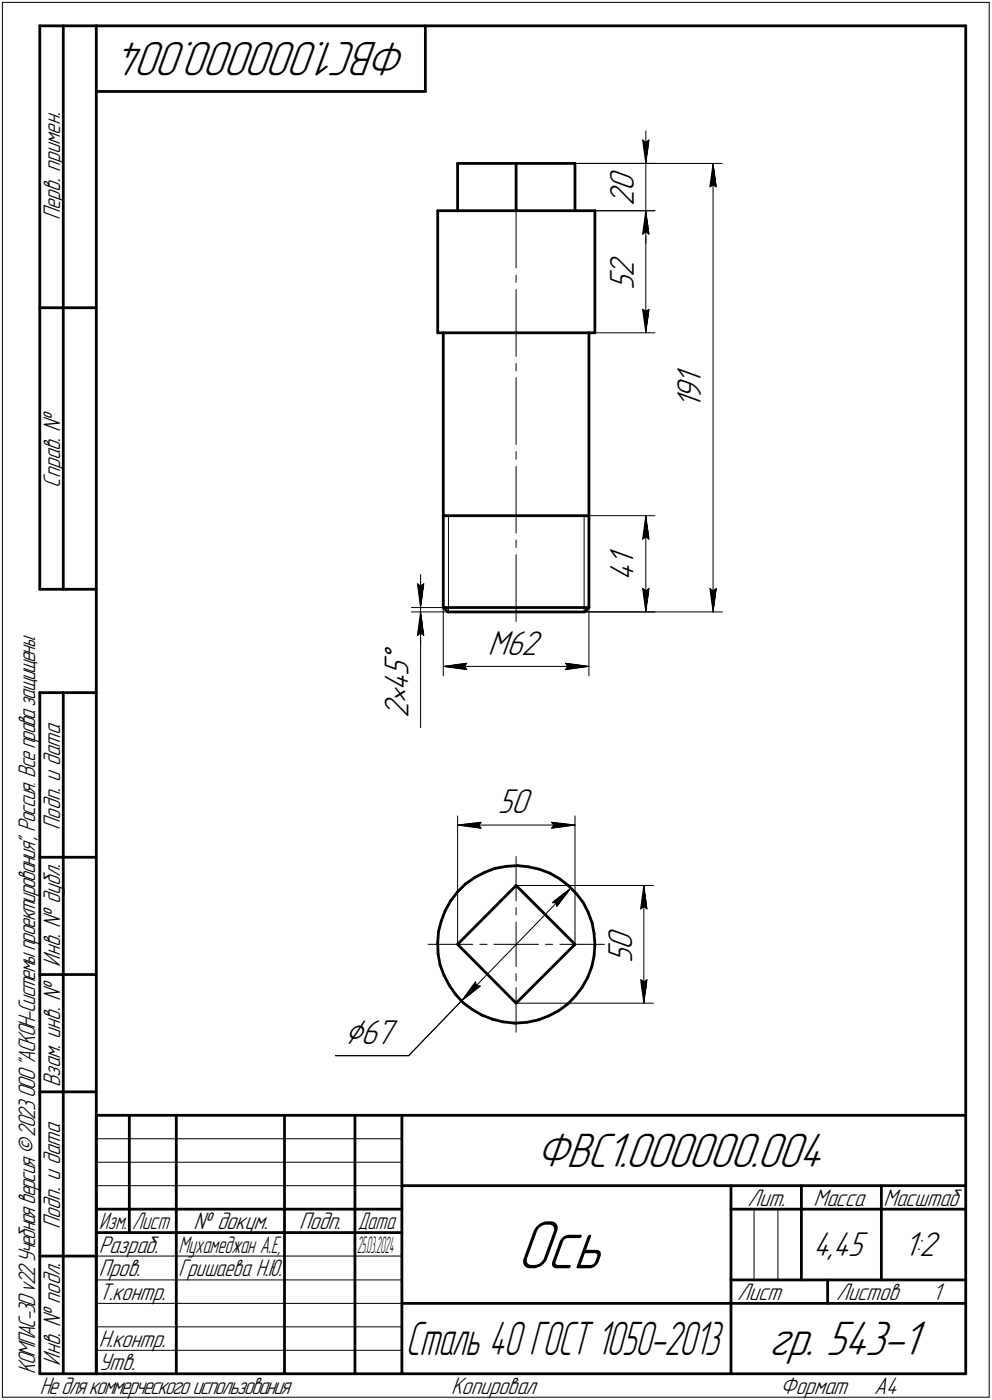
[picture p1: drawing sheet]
<svg xmlns="http://www.w3.org/2000/svg" width="211mm" height="298mm" viewBox="0 0 211 298" stroke-linecap="round" stroke-linejoin="round" font-family="sans-serif">
<defs><g id="words">
<text font-size="15.6" x="109.9" y="270.1">Ось</text>
<g font-size="10.9">
<text x="87" y="9" transform="rotate(-180 87 9)">ФВС1.000000.004</text>
<text x="114" y="248.5">ФВС1.000000.004</text>
<text x="163.7" y="288.5">гр. 543-1</text>
</g>
<text font-size="10.6" x="86.4" y="288.5">Сталь 40 ГОСТ 1050-2013</text>
<g font-size="8.5">
<text x="86.9" y="141.3" transform="rotate(-90 86.9 141.3)">Å</text>
<text x="73.3" y="222.3">Ç67</text>
</g>
<g font-size="7.8">
<text x="134.9" y="40.7" transform="rotate(-90 134.9 40.7)">0</text>
<text x="134.9" y="43.9" transform="rotate(-90 134.9 43.9)">2</text>
<text x="134.9" y="58.9" transform="rotate(-90 134.9 58.9)">2</text>
<text x="134.9" y="61.7" transform="rotate(-90 134.9 61.7)">5</text>
<text x="149.2" y="81.9" transform="rotate(-90 149.2 81.9)">1</text>
<text x="149.2" y="87.2" transform="rotate(-90 149.2 87.2)">1</text>
<text x="149.2" y="85.1" transform="rotate(-90 149.2 85.1)">9</text>
<text x="134.9" y="123.6" transform="rotate(-90 134.9 123.6)">4</text>
<text x="134.9" y="120.5" transform="rotate(-90 134.9 120.5)">1</text>
<text x="103.8" y="139.4">M62</text>
<text x="86.9" y="149.7" transform="rotate(-90 86.9 149.7)">•</text>
<text x="86.9" y="147.2" transform="rotate(-90 86.9 147.2)">4</text>
<text x="86.9" y="144" transform="rotate(-90 86.9 144)">5</text>
<text x="86.9" y="152.9" transform="rotate(-90 86.9 152.9)">2</text>
<text x="106" y="173.2">50</text>
<text x="134.5" y="202.2" transform="rotate(-90 134.5 202.2)">0</text>
<text x="134.5" y="205" transform="rotate(-90 134.5 205)">5</text>
<text x="173" y="267.5">4,45</text>
<text x="192.4" y="267.5">1:2</text>
</g>
<g font-size="5.4">
<text x="12.8" y="46.9" transform="rotate(-90 12.8 46.9)">Перв. примен.</text>
<text x="12.8" y="103.8" transform="rotate(-90 12.8 103.8)">Справ. !</text>
<text x="12.8" y="176.7" transform="rotate(-90 12.8 176.7)">Подп. и дата</text>
<text x="12.8" y="205.8" transform="rotate(-90 12.8 205.8)">Инв. ! дубл.</text>
<text x="12.8" y="231.6" transform="rotate(-90 12.8 231.6)">Взам. инв. !</text>
<text x="159.1" y="256.8">Лит.</text>
<text x="173.1" y="256.8">Масса</text>
<text x="188" y="256.8">Масштаб</text>
<text x="12.8" y="261.7" transform="rotate(-90 12.8 261.7)">Подп. и дата</text>
<text x="41.2" y="261.8">! докум.</text>
<text x="63.6" y="261.8">Подп.</text>
<text x="21" y="266.8">Разраб.</text>
<text x="21" y="271.8">Пров.</text>
<text x="38" y="271.8">Гришаева Н.Ю.</text>
<text x="21" y="276.8">Т.контр.</text>
<text x="156.9" y="276.8">Лист</text>
<text x="177.9" y="276.8">Листов</text>
<text x="198.4" y="276.8">1</text>
<text x="21" y="286.8">Н.контр.</text>
<text x="7.5" y="292.5" transform="rotate(-90 7.5 292.5)">КОМПАС-3Dv22Учебнаяверсия©2023ООО&quot;АСКОН-Системыпроектирования&quot;, Россия. Всеправазащищены.</text>
<text x="12.8" y="290.8" transform="rotate(-90 12.8 290.8)">Инв. ! подл.</text>
<text x="21" y="291.8">Утв.</text>
<text x="8.5" y="296.7">Недлякоммерческогоиспользования</text>
<text x="96" y="296.8">Копировал</text>
<text x="166" y="296.8">Формат</text>
<text x="186" y="296.8">A4</text>
</g>
<g font-size="5.3">
<text x="21.1" y="261.8">Изм.</text>
<text x="28.1" y="261.8">Лист</text>
<text x="76.1" y="261.8">Дата</text>
<text x="38" y="266.8">Мухамеджан А.Е,</text>
</g>
<g font-size="5.1">
<text x="76" y="266.8">2</text>
<text x="76.9" y="266.8">5.03.2024</text>
</g>
</g></defs>
<g fill="none" stroke="#000" stroke-width=".59">
<path d="M8.5 5.5v120zM8.5 5.5h12zM13.5 5.5v120zM20.5 5.5v287zM20.5 5.5h185zM20.5 19.5h70zM90.5 5.5v14zM205.5 5.5v287zM97.4 34.8v10.1zM97.4 34.8h12.4zM109.8 34.8v10.1zM109.8 34.8h12.5z"/>
<path d="M122.3 34.8v10.1zM93.1 44.9v26zM93.1 44.9h16.7zM109.8 44.9h16.8zM126.6 44.9v26zM8.5 65.5h12zM93.1 70.9h16.7zM94.3 70.9v58.5zM109.8 70.9h16.8zM125.3 70.9v58.5zM94.3 109.8h31zM8.5 125.5h12z"/>
<path d="M94.3 129.4l1 .9zM94.3 129.4h31zM95.3 130.3h29.1zM125.3 129.4l-.9 .9zM8.5 147.5v145zM8.5 147.5h12zM13.5 147.5v145zM8.5 182.5h12zM93.3 198.4l-.2 2.3zM93.9 196.1l-.6 2.3zM94.7 193.9l-.8 2.2zM95.9 191.8l-1.2 2.1z"/>
<path d="M97.4 189.9l-1.5 1.9zM99.1 188.2l1.9-1.3zM99.1 188.2l-1.7 1.7zM101 186.9l2.1-1.1zM103.1 185.8l2.2-.9zM105.3 184.9l2.4-.4zM107.7 184.5l2.4-.2zM109.8 188.6l-12.4 12.5zM109.8 188.6l12.5 12.5zM110.1 184.3l2.3 .3zM112.4 184.6l2.3 .5zM114.7 185.1l2.3 .8z"/>
<path d="M117 185.9l2 1.2zM119 187.1l1.9 1.5zM120.9 188.6l1.7 1.6zM122.6 190.2l1.4 1.9zM124 192.1l1.1 2.1zM125.1 194.2l.9 2.3zM126 196.5l.4 2.3zM126.4 198.8l.2 2.4zM8.5 207.5h12zM93.1 200.7l.1 2.4zM93.2 203.1l.4 2.4zM93.6 205.5l.9 2.2z"/>
<path d="M94.5 207.7l1.1 2.1zM95.6 209.8l1.3 2zM96.9 211.8l1.7 1.7zM97.4 201.1l12.4 12.5zM98.6 213.5l1.9 1.5zM100.5 215l2 1.2zM102.5 216.2l2.2 .8zM104.7 217l2.3 .6zM107 217.6l2.4 .2zM109.4 217.8h.4zM109.8 213.6l12.5-12.5zM109.8 217.8l2.4-.1z"/>
<path d="M112.2 217.7l2.4-.5zM114.6 217.2l2.2-.9zM116.8 216.3l2.1-1.1zM118.9 215.2l1.9-1.4zM122.4 212.1l-1.6 1.7zM123.9 210.2l-1.5 1.9zM125.1 208.1l-1.2 2.1zM125.9 205.9l-.8 2.2zM126.4 203.5l-.5 2.4zM126.6 201.2l-.2 2.3zM8.5 232.5h12zM20.5 237.5h185z"/>
<path d="M20.5 237.5v55zM27.5 237.5v25zM37.5 237.5v55zM60.5 237.5v55zM75.5 237.5v55zM85.5 237.5v55zM20.5 257.5h65zM85.5 252.5h120zM155.5 252.5v40zM155.5 257.5h15zM170.5 252.5v20zM170.5 257.5h35z"/>
<path d="M187.5 252.5v20zM8.5 267.5h12zM20.5 262.5h65zM85.5 277.5h70zM155.5 277.5h50zM155.5 272.5h50zM176.1 272.5v5zM8.5 292.5h12zM20.5 292.5h185z"/>
</g>
<g fill="none" stroke="#000" stroke-width=".21">
<path d="M.5 .5v297zM.5 .5h210zM210.5 .5v297zM122.3 34.8h17.1zM122.3 34.8h31.4zM136.7 29.8l.7 .5zM136.7 29.8l.7 5zM137.4 30.3l.7-.5zM137.4 27.9v6.9zM137.4 34.8v10.1zM138.1 29.8l-.7 5zM151 39.8l.7-.4z"/>
<path d="M151.7 34.8l.7 5zM151.7 39.4l.7 .4zM151.7 34.8l-.7 5zM151.7 34.8v95.5zM109.8 42.8v14.3zM109.8 58.6v1.5zM122.3 44.9h17.1zM126.6 44.9h12.8zM136.7 49.9l.7-.5zM137.4 44.9l-.7 5zM137.4 49.4l.7 .5zM137.4 44.9l.7 5z"/>
<path d="M137.4 44.9v6.9zM137.4 44.9v26zM109.8 61.6v14.3zM109.8 77.4v1.6zM126.6 70.9h12.8zM136.7 65.9l.7 5zM136.7 65.9l.7 .4zM137.4 66.3l.7-.4zM138.1 65.9l-.7 5zM109.8 80.4v14.3zM109.8 96.2v1.6zM109.8 99.3v14.2z"/>
<path d="M95.4 109.8v19.6zM109.8 115v1.6zM109.8 118.1v14.2zM124.3 109.8v19.6zM125.3 109.8h14.1zM136.7 114.8l.7-.5zM137.4 109.8l.7 5zM137.4 114.3l.7 .5zM137.4 109.8l-.7 5zM137.4 109.8v20.5zM87.5 129.4h7.9zM87.5 130.3h7.9z"/>
<path d="M88.8 124.3l.7 .5zM88.8 124.3l.7 5.1zM88.8 135.3l.7-.5zM89.5 130.3v5zM89.5 135.3v19.6zM89.5 124.8l.7-.5zM89.5 122.3v7.1zM89.5 130.3l-.7 5zM89.5 134.8l.7 .5zM89.5 130.3l.7 5zM89.5 130.3v7zM89.5 129.4v.9z"/>
<path d="M90.2 124.3l-.7 5.1zM94.3 129.4v14.5zM95.4 129.4v.9zM124.3 129.4v.9zM124.4 130.3h15zM124.4 130.3h29.3zM125.3 129.4v14.5zM136.7 125.3l.7 5zM136.7 125.3l.7 .5zM137.4 125.8l.7-.5zM138.1 125.3l-.7 5zM151 125.3l.7 5z"/>
<path d="M151 125.3l.7 .5zM151.7 125.8l.7-.5zM152.4 125.3l-.7 5zM94.3 141.9l5-.7zM94.3 141.9l5 .7zM94.3 141.9h31zM98.8 141.9l.5 .7zM99.3 141.2l-.5 .7zM120.3 142.6l5-.7zM120.3 141.2l.5 .7zM120.3 141.2l5 .7zM120.8 141.9l-.5 .7z"/>
<path d="M97.4 173.7v27.4zM97.4 175.7l5-.6zM97.4 175.7l5 .7zM97.4 175.7h24.9zM101.9 175.7l.5 .7zM102.4 175.1l-.5 .6zM117.3 176.4l5-.7zM117.3 175.1l.6 .6zM117.3 175.1l5 .6zM117.9 175.7l-.6 .7zM122.3 173.7v27.4zM109.8 182.4v9.5z"/>
<path d="M109.8 193.3v1.5zM109.8 196.3v4.8zM109.8 188.6h29.2zM117.5 192.2l.9 .1zM117.5 192.2l4-3.1zM118.4 192.3v.7zM121.5 189.1l-3.1 3.9zM121.5 189.1l-23.3 24zM136.3 193.5l.7-.5zM137 188.6l.7 4.9zM137 193l.7 .5zM137 188.6l-.7 4.9z"/>
<path d="M137 188.6v25zM91.1 201.1h9.5zM98.2 213.1l-11.2 11.7zM98.2 213.1l4-3.1zM101.2 209l-3 4.1zM101.2 209l.1 .9zM101.3 209.9l.9 .1zM102.1 201.1h1.5zM105.1 201.1h4.7zM109.8 201.1h4.8zM109.8 210.3v9.5zM109.8 207.3v1.6z"/>
<path d="M109.8 201.1v4.7zM109.8 213.6h29.2zM116.1 201.1h1.5zM119.1 201.1h9.5zM136.3 208.6l.7 5zM136.3 208.6l.7 .4zM137 209l.7-.4zM137.7 208.6l-.7 5zM71.4 224.8h15.6zM20.5 247.5h65zM20.5 252.5h65zM20.5 242.5h65z"/>
<path d="M160.4 257.5v15zM165.5 257.5v15zM20.5 267.5h65zM20.5 272.5h65zM20.5 277.5h65zM.5 297.5h210zM20.5 282.5h65zM20.5 287.5h65z"/>
</g>
<g fill="#fff" stroke="#fff" stroke-width=".21">
<path d="M129.3 35.7h7.1zM129.3 35.8h7.1zM129.3 35.9h7.1zM129.3 36h7.1zM129.3 36.1h7.1zM129.3 36.2h7.1zM129.3 36.2h7.1zM129.3 36.3h7.1zM129.3 36.4h7.1zM129.3 36.5h7.1zM129.3 36.6h7.1zM129.3 36.7h7.1zM129.3 36.7h7.1zM129.3 36.8h7.1zM129.3 36.9h7.1zM129.3 37h7.1zM129.3 37.1h7.1zM129.3 37.2h7.1zM129.3 37.3h7.1zM129.3 37.3h7.1zM129.3 37.4h7.1zM129.3 37.5h7.1zM129.3 37.6h7.1zM129.3 37.7h7.1zM129.3 37.8h7.1zM129.3 37.8h7.1zM129.3 37.9h7.1zM129.3 38h7.1zM129.3 38.1h7.1zM129.3 38.2h7.1zM129.3 38.3h7.1zM129.3 38.4h7.1zM129.3 38.4h7.1zM129.3 38.5h7.1zM129.3 38.6h7.1zM129.3 38.7h7.1zM129.3 38.8h7.1zM129.3 38.9h7.1zM129.3 38.9h7.1zM129.3 39h7.1zM129.3 39.1h7.1zM129.3 39.2h7.1zM129.3 39.3h7.1zM129.3 39.4h7.1zM129.3 39.5h7.1zM129.3 39.5h7.1zM129.3 39.6h7.1zM129.3 39.7h7.1zM129.3 39.8h7.1zM129.3 39.9h7.1zM129.3 40h7.1zM129.3 40h7.1zM129.3 40.1h7.1zM129.3 40.2h7.1zM129.3 40.3h7.1zM129.3 40.4h7.1zM129.3 40.5h7.1zM129.3 40.6h7.1zM129.3 40.6h7.1zM129.3 40.7h7.1zM129.3 40.8h7.1zM129.3 40.9h7.1zM129.3 41h7.1zM129.3 41.1h7.1zM129.3 41.1h7.1zM129.3 41.2h7.1zM129.3 41.3h7.1zM129.3 41.4h7.1zM129.3 41.5h7.1zM129.3 41.6h7.1zM129.3 41.7h7.1zM129.3 41.7h7.1zM129.3 41.8h7.1zM129.3 41.9h7.1zM129.3 42h7.1zM129.3 42.1h7.1zM129.3 42.2h7.1zM129.3 42.2h7.1zM129.3 42.3h7.1zM129.3 42.4h7.1zM129.3 42.5h7.1zM129.3 42.6h7.1zM129.3 42.7h7.1zM129.3 42.8h7.1zM129.3 42.8h7.1zM129.3 42.9h7.1zM129.3 43h7.1zM129.3 43.1h7.1zM129.3 43.2h7.1zM129.3 43.3h7.1zM129.3 43.3h7.1zM129.3 43.4h7.1zM129.3 43.5h7.1zM129.3 43.6h7.1zM129.3 43.7h7.1zM129.3 43.8h7.1zM129.3 43.9h7.1z"/>
<path d="M136.1 29.3h2.5zM136.2 29.4h2.4zM136.2 29.5h2.4zM136.2 29.5h2.4zM136.2 29.6h2.4zM136.2 29.7h2.4zM136.2 29.8h2.4zM136.2 29.9h2.4zM136.3 30h2.2zM136.3 30.1h2.2zM136.3 30.1h2.2zM136.3 30.2h2.2zM136.3 30.3h2.2zM136.3 30.4h2.2zM136.3 30.5h2.2zM136.4 30.6h2zM136.4 30.6h2zM136.4 30.7h2zM136.4 30.8h2zM136.4 30.9h2zM136.4 31h2zM136.4 31.1h2zM136.4 31.2h1.9zM136.5 31.2h1.8zM136.5 31.3h1.8zM136.5 31.4h1.8zM136.5 31.5h1.8zM136.5 31.6h1.8zM136.5 31.7h1.8zM136.5 31.7h1.8zM136.6 31.8h1.7zM136.6 31.9h1.7zM136.6 32h1.7zM136.6 32.1h1.7zM136.6 32.2h1.7zM136.6 32.3h1.7zM136.6 32.3h1.7zM136.7 32.4h1.5zM136.7 32.5h1.5zM136.7 32.6h1.5zM136.7 32.7h1.5zM136.7 32.8h1.5zM136.7 32.9h1.5zM136.7 32.9h1.5zM136.7 33h1.4zM136.7 33.1h1.4zM136.7 33.2h1.4zM136.8 33.3h1.2zM136.8 33.4h1.2zM136.9 33.4h1.1zM136.9 33.5h1zM136.9 33.6h1zM137 33.7h.8zM137 33.8h.8zM137.1 33.9h.7zM137.1 34h.7zM137.2 34h.6zM137.2 34.1h.6zM137.2 34.2h.5zM137.2 34.3h.5zM137.2 34.4h.4zM137.3 34.5h.3zM137.3 34.5h.3z"/>
<path d="M137.3 45.1h.3zM137.3 45.2h.3zM137.2 45.3h.4zM137.2 45.4h.5zM137.2 45.5h.5zM137.2 45.6h.6zM137.2 45.6h.6zM137.1 45.7h.7zM137.1 45.8h.7zM137 45.9h.8zM137 46h.8zM136.9 46.1h1zM136.9 46.1h1zM136.9 46.2h1.1zM136.8 46.3h1.2zM136.8 46.4h1.2zM136.7 46.5h1.4zM136.7 46.6h1.4zM136.7 46.7h1.4zM136.7 46.7h1.5zM136.7 46.8h1.5zM136.7 46.9h1.5zM136.7 47h1.5zM136.7 47.1h1.5zM136.7 47.2h1.5zM136.7 47.2h1.5zM136.6 47.3h1.7zM136.6 47.4h1.7zM136.6 47.5h1.7zM136.6 47.6h1.7zM136.6 47.7h1.7zM136.6 47.8h1.7zM136.6 47.8h1.7zM136.5 47.9h1.8zM136.5 48h1.8zM136.5 48.1h1.8zM136.5 48.2h1.8zM136.5 48.3h1.8zM136.5 48.3h1.8zM136.5 48.4h1.8zM136.4 48.5h2zM136.4 48.6h2zM136.4 48.7h2zM136.4 48.8h2zM136.4 48.9h2zM136.4 48.9h2zM136.4 49h2zM136.3 49.1h2.2zM136.3 49.2h2.2zM136.3 49.3h2.2zM136.3 49.4h2.2zM136.3 49.4h2.2zM136.3 49.5h2.2zM136.3 49.6h2.2zM136.2 49.7h2.4zM136.2 49.8h2.4zM136.2 49.9h2.4zM136.2 50h2.4zM136.2 50h2.4zM136.2 50.1h2.4zM136.2 50.2h2.4z"/>
<path d="M129.3 53.9h7.1zM129.3 54h7.1zM129.3 54.1h7.1zM129.3 54.2h7.1zM129.3 54.3h7.1zM129.3 54.4h7.1zM129.3 54.4h7.1zM129.3 54.5h7.1zM129.3 54.6h7.1zM129.3 54.7h7.1zM129.3 54.8h7.1zM129.3 54.9h7.1zM129.3 54.9h7.1zM129.3 55h7.1zM129.3 55.1h7.1zM129.3 55.2h7.1zM129.3 55.3h7.1zM129.3 55.4h7.1zM129.3 55.5h7.1zM129.3 55.5h7.1zM129.3 55.6h7.1zM129.3 55.7h7.1zM129.3 55.8h7.1zM129.3 55.9h7.1zM129.3 56h7.1zM129.3 56h7.1zM129.3 56.1h7.1zM129.3 56.2h7.1zM129.3 56.3h7.1zM129.3 56.4h7.1zM129.3 56.5h7.1zM129.3 56.6h7.1zM129.3 56.6h7.1zM129.3 56.7h7.1zM129.3 56.8h7.1zM129.3 56.9h7.1zM129.3 57h7.1zM129.3 57.1h7.1zM129.3 57.1h7.1zM129.3 57.2h7.1zM129.3 57.3h7.1zM129.3 57.4h7.1zM129.3 57.5h7.1zM129.3 57.6h7.1zM129.3 57.7h7.1zM129.3 57.7h7.1zM129.3 57.8h7.1zM129.3 57.9h7.1zM129.3 58h7.1zM129.3 58.1h7.1zM129.3 58.2h7.1zM129.3 58.3h7.1zM129.3 58.3h7.1zM129.3 58.4h7.1zM129.3 58.5h7.1zM129.3 58.6h7.1zM129.3 58.7h7.1zM129.3 58.8h7.1zM129.3 58.8h7.1zM129.3 58.9h7.1zM129.3 59h7.1zM129.3 59.1h7.1zM129.3 59.2h7.1zM129.3 59.3h7.1zM129.3 59.4h7.1zM129.3 59.4h7.1zM129.3 59.5h7.1zM129.3 59.6h7.1zM129.3 59.7h7.1zM129.3 59.8h7.1zM129.3 59.9h7.1zM129.3 59.9h7.1zM129.3 60h7.1zM129.3 60.1h7.1zM129.3 60.2h7.1zM129.3 60.3h7.1zM129.3 60.4h7.1zM129.3 60.5h7.1zM129.3 60.5h7.1zM129.3 60.6h7.1zM129.3 60.7h7.1zM129.3 60.8h7.1zM129.3 60.9h7.1zM129.3 61h7.1zM129.3 61h7.1zM129.3 61.1h7.1zM129.3 61.2h7.1zM129.3 61.3h7.1zM129.3 61.4h7.1zM129.3 61.5h7.1zM129.3 61.6h7.1zM129.3 61.6h7.1z"/>
<path d="M137.3 45.1h.3zM137.3 45.2h.3zM137.2 45.3h.4zM137.2 45.4h.5zM137.2 45.5h.5zM137.2 45.6h.6zM137.2 45.6h.6zM137.1 45.7h.7zM137.1 45.8h.7zM137 45.9h.8zM137 46h.8zM136.9 46.1h1zM136.9 46.1h1zM136.9 46.2h1.1zM136.8 46.3h1.2zM136.8 46.4h1.2zM136.7 46.5h1.4zM136.7 46.6h1.4zM136.7 46.7h1.4zM136.7 46.7h1.5zM136.7 46.8h1.5zM136.7 46.9h1.5zM136.7 47h1.5zM136.7 47.1h1.5zM136.7 47.2h1.5zM136.7 47.2h1.5zM136.6 47.3h1.7zM136.6 47.4h1.7zM136.6 47.5h1.7zM136.6 47.6h1.7zM136.6 47.7h1.7zM136.6 47.8h1.7zM136.6 47.8h1.7zM136.5 47.9h1.8zM136.5 48h1.8zM136.5 48.1h1.8zM136.5 48.2h1.8zM136.5 48.3h1.8zM136.5 48.3h1.8zM136.5 48.4h1.8zM136.4 48.5h2zM136.4 48.6h2zM136.4 48.7h2zM136.4 48.8h2zM136.4 48.9h2zM136.4 48.9h2zM136.4 49h2zM136.3 49.1h2.2zM136.3 49.2h2.2zM136.3 49.3h2.2zM136.3 49.4h2.2zM136.3 49.4h2.2zM136.3 49.5h2.2zM136.3 49.6h2.2zM136.2 49.7h2.4zM136.2 49.8h2.4zM136.2 49.9h2.4zM136.2 50h2.4zM136.2 50h2.4zM136.2 50.1h2.4zM136.2 50.2h2.4z"/>
<path d="M136.1 65.4h2.5zM136.2 65.4h2.4zM136.2 65.5h2.4zM136.2 65.6h2.4zM136.2 65.7h2.4zM136.2 65.8h2.4zM136.2 65.9h2.4zM136.2 66h2.4zM136.3 66h2.2zM136.3 66.1h2.2zM136.3 66.2h2.2zM136.3 66.3h2.2zM136.3 66.4h2.2zM136.3 66.5h2.2zM136.3 66.5h2.2zM136.4 66.6h2zM136.4 66.7h2zM136.4 66.8h2zM136.4 66.9h2zM136.4 67h2zM136.4 67.1h2zM136.4 67.1h2zM136.4 67.2h1.9zM136.5 67.3h1.8zM136.5 67.4h1.8zM136.5 67.5h1.8zM136.5 67.6h1.8zM136.5 67.6h1.8zM136.5 67.7h1.8zM136.5 67.8h1.8zM136.6 67.9h1.7zM136.6 68h1.7zM136.6 68.1h1.7zM136.6 68.2h1.7zM136.6 68.2h1.7zM136.6 68.3h1.7zM136.6 68.4h1.7zM136.7 68.5h1.5zM136.7 68.6h1.5zM136.7 68.7h1.5zM136.7 68.7h1.5zM136.7 68.8h1.5zM136.7 68.9h1.5zM136.7 69h1.5zM136.7 69.1h1.4zM136.7 69.2h1.4zM136.7 69.3h1.4zM136.8 69.3h1.2zM136.8 69.4h1.2zM136.9 69.5h1.1zM136.9 69.6h1zM136.9 69.7h1zM137 69.8h.8zM137 69.8h.8zM137.1 69.9h.7zM137.1 70h.7zM137.2 70.1h.6zM137.2 70.2h.6zM137.2 70.3h.5zM137.2 70.4h.5zM137.2 70.4h.4zM137.3 70.5h.3zM137.3 70.6h.3z"/>
<path d="M129.3 116.5h7.1zM129.3 116.6h7.1zM129.3 116.7h7.1zM129.3 116.8h7.1zM129.3 116.8h7.1zM129.3 116.9h7.1zM129.3 117h7.1zM129.3 117.1h7.1zM129.3 117.2h7.1zM129.3 117.3h7.1zM129.3 117.3h7.1zM129.3 117.4h7.1zM129.3 117.5h7.1zM129.3 117.6h7.1zM129.3 117.7h7.1zM129.3 117.8h7.1zM129.3 117.9h7.1zM129.3 117.9h7.1zM129.3 118h7.1zM129.3 118.1h7.1zM129.3 118.2h7.1zM129.3 118.3h7.1zM129.3 118.4h7.1zM129.3 118.4h7.1zM129.3 118.5h7.1zM129.3 118.6h7.1zM129.3 118.7h7.1zM129.3 118.8h7.1zM129.3 118.9h7.1zM129.3 119h7.1zM129.3 119h7.1zM129.3 119.1h7.1zM129.3 119.2h7.1zM129.3 119.3h7.1zM129.3 119.4h7.1zM129.3 119.5h7.1zM129.3 119.5h7.1zM129.3 119.6h7.1zM129.3 119.7h7.1zM129.3 119.8h7.1zM129.3 119.9h7.1zM129.3 120h7.1zM129.3 120.1h7.1zM129.3 120.1h7.1zM129.3 120.2h7.1zM129.3 120.3h7.1zM129.3 120.4h7.1zM129.3 120.5h7.1zM129.3 120.6h7.1zM129.3 120.6h7.1zM129.3 120.7h7.1zM129.3 120.8h7.1zM129.3 120.9h7.1zM129.3 121h7.1zM129.3 121.1h7.1zM129.3 121.2h7.1zM129.3 121.2h7.1zM129.3 121.3h7.1zM129.3 121.4h7.1zM129.3 121.5h7.1zM129.3 121.6h7.1zM129.3 121.7h7.1zM129.3 121.8h7.1zM129.3 121.8h7.1zM129.3 121.9h7.1zM129.3 122h7.1zM129.3 122.1h7.1zM129.3 122.2h7.1zM129.3 122.3h7.1zM129.3 122.3h7.1zM129.3 122.4h7.1zM129.3 122.5h7.1zM129.3 122.6h7.1zM129.3 122.7h7.1zM129.3 122.8h7.1zM129.3 122.9h7.1zM129.3 122.9h7.1zM129.3 123h7.1zM129.3 123.1h7.1zM129.3 123.2h7.1zM129.3 123.3h7.1zM129.3 123.4h7.1zM129.3 123.4h7.1zM129.3 123.5h7.1z"/>
<path d="M137.3 110.1h.3zM137.3 110.2h.3zM137.2 110.2h.4zM137.2 110.3h.5zM137.2 110.4h.5zM137.2 110.5h.6zM137.2 110.6h.6zM137.1 110.7h.7zM137.1 110.7h.7zM137 110.8h.8zM137 110.9h.8zM136.9 111h1zM136.9 111.1h1zM136.9 111.2h1.1zM136.8 111.3h1.2zM136.8 111.3h1.2zM136.7 111.4h1.4zM136.7 111.5h1.4zM136.7 111.6h1.4zM136.7 111.7h1.5zM136.7 111.8h1.5zM136.7 111.8h1.5zM136.7 111.9h1.5zM136.7 112h1.5zM136.7 112.1h1.5zM136.7 112.2h1.5zM136.6 112.3h1.7zM136.6 112.4h1.7zM136.6 112.4h1.7zM136.6 112.5h1.7zM136.6 112.6h1.7zM136.6 112.7h1.7zM136.6 112.8h1.7zM136.5 112.9h1.8zM136.5 112.9h1.8zM136.5 113h1.8zM136.5 113.1h1.8zM136.5 113.2h1.8zM136.5 113.3h1.8zM136.5 113.4h1.8zM136.4 113.5h1.9zM136.4 113.5h2zM136.4 113.6h2zM136.4 113.7h2zM136.4 113.8h2zM136.4 113.9h2zM136.4 114h2zM136.4 114h2zM136.3 114.1h2.2zM136.3 114.2h2.2zM136.3 114.3h2.2zM136.3 114.4h2.2zM136.3 114.5h2.2zM136.3 114.6h2.2zM136.3 114.6h2.2zM136.2 114.7h2.4zM136.2 114.8h2.4zM136.2 114.9h2.4zM136.2 115h2.4zM136.2 115.1h2.4zM136.2 115.1h2.4zM136.2 115.2h2.4z"/>
<path d="M136.1 124.8h2.5zM136.2 124.9h2.4zM136.2 125h2.4zM136.2 125.1h2.4zM136.2 125.1h2.4zM136.2 125.2h2.4zM136.2 125.3h2.4zM136.2 125.4h2.4zM136.3 125.5h2.2zM136.3 125.6h2.2zM136.3 125.6h2.2zM136.3 125.7h2.2zM136.3 125.8h2.2zM136.3 125.9h2.2zM136.3 126h2.2zM136.4 126.1h2zM136.4 126.2h2zM136.4 126.2h2zM136.4 126.3h2zM136.4 126.4h2zM136.4 126.5h2zM136.4 126.6h2zM136.4 126.7h1.9zM136.5 126.7h1.8zM136.5 126.8h1.8zM136.5 126.9h1.8zM136.5 127h1.8zM136.5 127.1h1.8zM136.5 127.2h1.8zM136.5 127.3h1.8zM136.6 127.3h1.7zM136.6 127.4h1.7zM136.6 127.5h1.7zM136.6 127.6h1.7zM136.6 127.7h1.7zM136.6 127.8h1.7zM136.6 127.8h1.7zM136.7 127.9h1.5zM136.7 128h1.5zM136.7 128.1h1.5zM136.7 128.2h1.5zM136.7 128.3h1.5zM136.7 128.4h1.5zM136.7 128.4h1.5zM136.7 128.5h1.4zM136.7 128.6h1.4zM136.7 128.7h1.4zM136.8 128.8h1.2zM136.8 128.9h1.2zM136.9 128.9h1.1zM136.9 129h1zM136.9 129.1h1zM137 129.2h.8zM137 129.3h.8zM137.1 129.4h.7zM137.1 129.5h.7zM137.2 129.5h.6zM137.2 129.6h.6zM137.2 129.7h.5zM137.2 129.8h.5zM137.2 129.9h.4zM137.3 130h.3zM137.3 130h.3z"/>
<path d="M143.6 78h7.1zM143.6 78.1h7.1zM143.6 78.1h7.1zM143.6 78.2h7.1zM143.6 78.3h7.1zM143.6 78.4h7.1zM143.6 78.5h7.1zM143.6 78.6h7.1zM143.6 78.7h7.1zM143.6 78.7h7.1zM143.6 78.8h7.1zM143.6 78.9h7.1zM143.6 79h7.1zM143.6 79.1h7.1zM143.6 79.2h7.1zM143.6 79.2h7.1zM143.6 79.3h7.1zM143.6 79.4h7.1zM143.6 79.5h7.1zM143.6 79.6h7.1zM143.6 79.7h7.1zM143.6 79.8h7.1zM143.6 79.8h7.1zM143.6 79.9h7.1zM143.6 80h7.1zM143.6 80.1h7.1zM143.6 80.2h7.1zM143.6 80.3h7.1zM143.6 80.3h7.1zM143.6 80.4h7.1zM143.6 80.5h7.1zM143.6 80.6h7.1zM143.6 80.7h7.1zM143.6 80.8h7.1zM143.6 80.9h7.1zM143.6 80.9h7.1zM143.6 81h7.1zM143.6 81.1h7.1zM143.6 81.2h7.1zM143.6 81.3h7.1zM143.6 81.4h7.1zM143.6 81.4h7.1zM143.6 81.5h7.1zM143.6 81.6h7.1zM143.6 81.7h7.1zM143.6 81.8h7.1zM143.6 81.9h7.1zM143.6 82h7.1zM143.6 82h7.1zM143.6 82.1h7.1zM143.6 82.2h7.1zM143.6 82.3h7.1zM143.6 82.4h7.1zM143.6 82.5h7.1zM143.6 82.5h7.1zM143.6 82.6h7.1zM143.6 82.7h7.1zM143.6 82.8h7.1zM143.6 82.9h7.1zM143.6 83h7.1zM143.6 83.1h7.1zM143.6 83.1h7.1zM143.6 83.2h7.1zM143.6 83.3h7.1zM143.6 83.4h7.1zM143.6 83.5h7.1zM143.6 83.6h7.1zM143.6 83.7h7.1zM143.6 83.7h7.1zM143.6 83.8h7.1zM143.6 83.9h7.1zM143.6 84h7.1zM143.6 84.1h7.1zM143.6 84.2h7.1zM143.6 84.2h7.1zM143.6 84.3h7.1zM143.6 84.4h7.1zM143.6 84.5h7.1zM143.6 84.6h7.1zM143.6 84.7h7.1zM143.6 84.8h7.1zM143.6 84.8h7.1zM143.6 84.9h7.1zM143.6 85h7.1zM143.6 85.1h7.1zM143.6 85.2h7.1zM143.6 85.3h7.1zM143.6 85.3h7.1zM143.6 85.4h7.1zM143.6 85.5h7.1zM143.6 85.6h7.1zM143.6 85.7h7.1zM143.6 85.8h7.1zM143.6 85.9h7.1zM143.6 85.9h7.1zM143.6 86h7.1zM143.6 86.1h7.1zM143.6 86.2h7.1zM143.6 86.3h7.1zM143.6 86.4h7.1zM143.6 86.4h7.1zM143.6 86.5h7.1zM143.6 86.6h7.1zM143.6 86.7h7.1zM143.6 86.8h7.1zM143.6 86.9h7.1zM143.6 87h7.1zM143.6 87h7.1zM143.6 87.1h7.1z"/>
<path d="M150.5 124.8h2.4zM150.5 124.9h2.4zM150.5 125h2.4zM150.5 125.1h2.4zM150.5 125.1h2.4zM150.5 125.2h2.4zM150.5 125.3h2.4zM150.5 125.4h2.4zM150.6 125.5h2.3zM150.6 125.6h2.2zM150.6 125.6h2.2zM150.6 125.7h2.2zM150.6 125.8h2.2zM150.6 125.9h2.2zM150.6 126h2.2zM150.7 126.1h2.1zM150.7 126.2h2.1zM150.7 126.2h2.1zM150.7 126.3h2zM150.7 126.4h2zM150.7 126.5h2zM150.7 126.6h2zM150.7 126.7h2zM150.8 126.7h1.9zM150.8 126.8h1.9zM150.8 126.9h1.9zM150.8 127h1.9zM150.8 127.1h1.9zM150.8 127.2h1.9zM150.8 127.3h1.9zM150.9 127.3h1.8zM150.9 127.4h1.8zM150.9 127.5h1.8zM150.9 127.6h1.8zM150.9 127.7h1.8zM150.9 127.8h1.8zM150.9 127.8h1.7zM151 127.9h1.6zM151 128h1.6zM151 128.1h1.6zM151 128.2h1.6zM151 128.3h1.6zM151 128.4h1.6zM151 128.4h1.6zM151 128.5h1.5zM151 128.6h1.5zM151 128.7h1.5zM151.1 128.8h1.3zM151.1 128.9h1.3zM151.2 128.9h1.1zM151.2 129h1.1zM151.2 129.1h1zM151.3 129.2h.9zM151.3 129.3h.9zM151.4 129.4h.7zM151.4 129.5h.7zM151.5 129.5h.6zM151.5 129.6h.6zM151.5 129.7h.5zM151.6 129.8h.4zM151.6 129.9h.4zM151.6 130h.3zM151.6 130h.3z"/>
<path d="M151.6 35.1h.3zM151.6 35.1h.3zM151.6 35.2h.4zM151.6 35.3h.4zM151.5 35.4h.5zM151.5 35.5h.6zM151.5 35.6h.6zM151.4 35.6h.7zM151.4 35.7h.7zM151.3 35.8h.9zM151.3 35.9h.9zM151.2 36h1zM151.2 36.1h1.1zM151.2 36.2h1.1zM151.1 36.2h1.3zM151.1 36.3h1.3zM151 36.4h1.5zM151 36.5h1.5zM151 36.6h1.5zM151 36.7h1.6zM151 36.7h1.6zM151 36.8h1.6zM151 36.9h1.6zM151 37h1.6zM151 37.1h1.6zM151 37.2h1.6zM150.9 37.3h1.7zM150.9 37.3h1.8zM150.9 37.4h1.8zM150.9 37.5h1.8zM150.9 37.6h1.8zM150.9 37.7h1.8zM150.9 37.8h1.8zM150.8 37.8h1.9zM150.8 37.9h1.9zM150.8 38h1.9zM150.8 38.1h1.9zM150.8 38.2h1.9zM150.8 38.3h1.9zM150.8 38.4h1.9zM150.7 38.4h2zM150.7 38.5h2zM150.7 38.6h2zM150.7 38.7h2zM150.7 38.8h2zM150.7 38.9h2.1zM150.7 38.9h2.1zM150.7 39h2.1zM150.6 39.1h2.2zM150.6 39.2h2.2zM150.6 39.3h2.2zM150.6 39.4h2.2zM150.6 39.5h2.2zM150.6 39.5h2.2zM150.6 39.6h2.3zM150.5 39.7h2.4zM150.5 39.8h2.4zM150.5 39.9h2.4zM150.5 40h2.4zM150.5 40h2.4zM150.5 40.1h2.4zM150.5 40.2h2.4z"/>
<path d="M103.8 133.8h12.1zM103.8 133.9h12.1zM103.8 133.9h12.1zM103.8 134h12.1zM103.8 134.1h12.1zM103.8 134.2h12.1zM103.8 134.3h12.1zM103.8 134.4h12.1zM103.8 134.5h12.1zM103.8 134.5h12.1zM103.8 134.6h12.1zM103.8 134.7h12.1zM103.8 134.8h12.1zM103.8 134.9h12.1zM103.8 135h12.1zM103.8 135h12.1zM103.8 135.1h12.1zM103.8 135.2h12.1zM103.8 135.3h12.1zM103.8 135.4h12.1zM103.8 135.5h12.1zM103.8 135.6h12.1zM103.8 135.6h12.1zM103.8 135.7h12.1zM103.8 135.8h12.1zM103.8 135.9h12.1zM103.8 136h12.1zM103.8 136.1h12.1zM103.8 136.1h12.1zM103.8 136.2h12.1zM103.8 136.3h12.1zM103.8 136.4h12.1zM103.8 136.5h12.1zM103.8 136.6h12.1zM103.8 136.7h12.1zM103.8 136.7h12.1zM103.8 136.8h12.1zM103.8 136.9h12.1zM103.8 137h12.1zM103.8 137.1h12.1zM103.8 137.2h12.1zM103.8 137.2h12.1zM103.8 137.3h12.1zM103.8 137.4h12.1zM103.8 137.5h12.1zM103.8 137.6h12.1zM103.8 137.7h12.1zM103.8 137.8h12.1zM103.8 137.8h12.1zM103.8 137.9h12.1zM103.8 138h12.1zM103.8 138.1h12.1zM103.8 138.2h12.1zM103.8 138.3h12.1zM103.8 138.3h12.1zM103.8 138.4h12.1zM103.8 138.5h12.1zM103.8 138.6h12.1zM103.8 138.7h12.1zM103.8 138.8h12.1zM103.8 138.9h12.1zM103.8 138.9h12.1zM103.8 139h12.1zM103.8 139.1h12.1zM103.8 139.2h12.1zM103.8 139.3h12.1zM103.8 139.4h12.1zM103.8 139.4h12.1zM103.8 139.5h12.1zM103.8 139.6h12.1zM103.8 139.7h12.1zM103.8 139.8h12.1zM103.8 139.9h12.1zM103.8 140h12.1zM103.8 140h12.1zM103.8 140.1h12.1zM103.8 140.2h12.1zM103.8 140.3h12.1zM103.8 140.4h12.1zM103.8 140.5h12.1zM103.8 140.5h12.1zM103.8 140.6h12.1zM103.8 140.7h12.1zM103.8 140.8h12.1z"/>
<path d="M99.2 140.8h.6zM98.6 140.9h1.2zM98 141h1.8zM97.4 141.1h2.4zM96.8 141.1h3zM96.1 141.2h3.7zM95.9 141.3h3.9zM95.7 141.4h4.1zM95.5 141.5h4.3zM95.2 141.6h4.6zM95 141.6h4.8zM94.8 141.7h5zM94.6 141.8h5.2zM94.3 141.9h5.5zM94.6 142h5.2zM94.7 142.1h5.1zM94.9 142.2h4.9zM95.2 142.2h4.6zM95.3 142.3h4.5zM95.5 142.4h4.3zM95.8 142.5h4zM95.9 142.6h3.9zM96.1 142.7h3.7zM96.8 142.7h3zM97.4 142.8h2.4zM98 142.9h1.8zM98.6 143h1.2zM99.2 143.1h.6z"/>
<path d="M119.8 140.8h.7zM119.8 140.9h1.3zM119.8 141h1.9zM119.8 141.1h2.5zM119.8 141.1h3.1zM119.8 141.2h3.7zM119.8 141.3h4zM119.8 141.4h4.2zM119.8 141.5h4.4zM119.8 141.6h4.7zM119.8 141.6h4.9zM119.8 141.7h5.1zM119.8 141.8h5.3zM119.8 141.9h5.5zM119.8 142h5.3zM119.8 142.1h5.2zM119.8 142.2h4.9zM119.8 142.2h4.7zM119.8 142.3h4.6zM119.8 142.4h4.3zM119.8 142.5h4.2zM119.8 142.6h4zM119.8 142.7h3.7zM119.8 142.7h3.1zM119.8 142.8h2.5zM119.8 142.9h1.9zM119.8 143h1.3zM119.8 143.1h.7z"/>
<path d="M81.3 137.3h7.2zM81.3 137.4h7.2zM81.3 137.5h7.2zM81.3 137.6h7.2zM81.3 137.7h7.2zM81.3 137.8h7.2zM81.3 137.8h7.2zM81.3 137.9h7.2zM81.3 138h7.2zM81.3 138.1h7.2zM81.3 138.2h7.2zM81.3 138.3h7.2zM81.3 138.3h7.2zM81.3 138.4h7.2zM81.3 138.5h7.2zM81.3 138.6h7.2zM81.3 138.7h7.2zM81.3 138.8h7.2zM81.3 138.9h7.2zM81.3 138.9h7.2zM81.3 139h7.2zM81.3 139.1h7.2zM81.3 139.2h7.2zM81.3 139.3h7.2zM81.3 139.4h7.2zM81.3 139.4h7.2zM81.3 139.5h7.2zM81.3 139.6h7.2zM81.3 139.7h7.2zM81.3 139.8h7.2zM81.3 139.9h7.2zM81.3 140h7.2zM81.3 140h7.2zM81.3 140.1h7.2zM81.3 140.2h7.2zM81.3 140.3h7.2zM81.3 140.4h7.2zM81.3 140.5h7.2zM81.3 140.5h7.2zM81.3 140.6h7.2zM81.3 140.7h7.2zM81.3 140.8h7.2zM81.3 140.9h7.2zM81.3 141h7.2zM81.3 141.1h7.2zM81.3 141.1h7.2zM81.3 141.2h7.2zM81.3 141.3h7.2zM81.3 141.4h7.2zM81.3 141.5h7.2zM81.3 141.6h7.2zM81.3 141.6h7.2zM81.3 141.7h7.2zM81.3 141.8h7.2zM81.3 141.9h7.2zM81.3 142h7.2zM81.3 142.1h7.2zM81.3 142.2h7.2zM81.3 142.2h7.2zM81.3 142.3h7.2zM81.3 142.4h7.2zM81.3 142.5h7.2zM81.3 142.6h7.2zM81.3 142.7h7.2zM81.3 142.7h7.2zM81.3 142.8h7.2zM81.3 142.9h7.2zM81.3 143h7.2zM81.3 143.1h7.2zM81.3 143.2h7.2zM81.3 143.3h7.2zM81.3 143.3h7.2zM81.3 143.4h7.2zM81.3 143.5h7.2zM81.3 143.6h7.2zM81.3 143.7h7.2zM81.3 143.8h7.2zM81.3 143.8h7.2zM81.3 143.9h7.2zM81.3 144h7.2zM81.3 144.1h7.2zM81.3 144.2h7.2zM81.3 144.3h7.2zM81.3 144.4h7.2zM81.3 144.4h7.2zM81.3 144.5h7.2zM81.3 144.6h7.2zM81.3 144.7h7.2zM81.3 144.8h7.2zM81.3 144.9h7.2zM81.3 144.9h7.2zM81.3 145h7.2zM81.3 145.1h7.2zM81.3 145.2h7.2zM81.3 145.3h7.2zM81.3 145.4h7.2zM81.3 145.5h7.2zM81.3 145.5h7.2zM81.3 145.6h7.2zM81.3 145.7h7.2zM81.3 145.8h7.2zM81.3 145.9h7.2zM81.3 146h7.2zM81.3 146h7.2zM81.3 146.1h7.2zM81.3 146.2h7.2zM81.3 146.3h7.2zM81.3 146.4h7.2zM81.3 146.5h7.2zM81.3 146.6h7.2zM81.3 146.6h7.2zM81.3 146.7h7.2zM81.3 146.8h7.2zM81.3 146.9h7.2zM81.3 147h7.2zM81.3 147.1h7.2zM81.3 147.2h7.2zM81.3 147.2h7.2zM81.3 147.3h7.2zM81.3 147.4h7.2zM81.3 147.5h7.2zM81.3 147.6h7.2zM81.3 147.7h7.2zM81.3 147.7h7.2zM81.3 147.8h7.2zM81.3 147.9h7.2zM81.3 148h7.2zM81.3 148.1h7.2zM81.3 148.2h7.2zM81.3 148.3h7.2zM81.3 148.3h7.2zM81.3 148.4h7.2zM81.3 148.5h7.2zM81.3 148.6h7.2zM81.3 148.7h7.2zM81.3 148.8h7.2zM81.3 148.8h7.2zM81.3 148.9h7.2zM81.3 149h7.2zM81.3 149.1h7.2zM81.3 149.2h7.2zM81.3 149.3h7.2zM81.3 149.4h7.2zM81.3 149.4h7.2zM81.3 149.5h7.2zM81.3 149.6h7.2zM81.3 149.7h7.2zM81.3 149.8h7.2zM81.3 149.9h7.2zM81.3 149.9h7.2zM81.3 150h7.2zM81.3 150.1h7.2zM81.3 150.2h7.2zM81.3 150.3h7.2zM81.3 150.4h7.2zM81.3 150.5h7.2zM81.3 150.5h7.2zM81.3 150.6h7.2zM81.3 150.7h7.2zM81.3 150.8h7.2zM81.3 150.9h7.2zM81.3 151h7.2zM81.3 151h7.2zM81.3 151.1h7.2zM81.3 151.2h7.2zM81.3 151.3h7.2zM81.3 151.4h7.2zM81.3 151.5h7.2zM81.3 151.6h7.2zM81.3 151.6h7.2zM81.3 151.7h7.2zM81.3 151.8h7.2zM81.3 151.9h7.2zM81.3 152h7.2zM81.3 152.1h7.2zM81.3 152.1h7.2zM81.3 152.2h7.2zM81.3 152.3h7.2zM81.3 152.4h7.2zM81.3 152.5h7.2zM81.3 152.6h7.2zM81.3 152.7h7.2zM81.3 152.7h7.2zM81.3 152.8h7.2z"/>
<path d="M88.3 123.9h2.5zM88.4 124h2.4zM88.4 124h2.4zM88.4 124.1h2.4zM88.4 124.2h2.4zM88.4 124.3h2.4zM88.4 124.4h2.4zM88.4 124.5h2.4zM88.4 124.5h2.3zM88.5 124.6h2.2zM88.5 124.7h2.2zM88.5 124.8h2.2zM88.5 124.9h2.2zM88.5 125h2.2zM88.5 125.1h2.2zM88.5 125.1h2.1zM88.5 125.2h2.1zM88.5 125.3h2.1zM88.6 125.4h2zM88.6 125.5h2zM88.6 125.6h2zM88.6 125.6h2zM88.6 125.7h1.9zM88.6 125.8h1.9zM88.6 125.9h1.9zM88.6 126h1.9zM88.6 126.1h1.9zM88.6 126.2h1.9zM88.6 126.2h1.9zM88.6 126.3h1.8zM88.6 126.4h1.8zM88.6 126.5h1.8zM88.6 126.6h1.8zM88.6 126.7h1.8zM88.6 126.7h1.8zM88.7 126.8h1.7zM88.7 126.9h1.6zM88.7 127h1.6zM88.7 127.1h1.6zM88.7 127.2h1.6zM88.7 127.3h1.6zM88.7 127.3h1.6zM88.7 127.4h1.6zM88.7 127.5h1.6zM88.8 127.6h1.5zM88.8 127.7h1.5zM88.9 127.8h1.3zM88.9 127.8h1.3zM89 127.9h1.1zM89 128h1.1zM89 128.1h1.1zM89.1 128.2h.9zM89.1 128.3h.9zM89.2 128.4h.7zM89.2 128.4h.7zM89.2 128.5h.7zM89.2 128.6h.6zM89.2 128.7h.6zM89.3 128.8h.4zM89.3 128.9h.4zM89.3 128.9h.4zM89.4 129h.3zM89.4 129.1h.3z"/>
<path d="M89.4 130.6h.3zM89.4 130.6h.3zM89.3 130.7h.4zM89.3 130.8h.4zM89.2 130.9h.5zM89.2 131h.6zM89.2 131.1h.6zM89.2 131.1h.7zM89.2 131.2h.7zM89.1 131.3h.9zM89.1 131.4h.9zM89 131.5h1zM89 131.6h1.1zM89 131.7h1.1zM88.9 131.7h1.3zM88.9 131.8h1.3zM88.8 131.9h1.5zM88.8 132h1.5zM88.7 132.1h1.6zM88.7 132.2h1.6zM88.7 132.2h1.6zM88.7 132.3h1.6zM88.7 132.4h1.6zM88.7 132.5h1.6zM88.7 132.6h1.6zM88.7 132.7h1.6zM88.7 132.8h1.7zM88.6 132.8h1.8zM88.6 132.9h1.8zM88.6 133h1.8zM88.6 133.1h1.8zM88.6 133.2h1.8zM88.6 133.3h1.8zM88.6 133.3h1.9zM88.6 133.4h1.9zM88.6 133.5h1.9zM88.6 133.6h1.9zM88.6 133.7h1.9zM88.6 133.8h1.9zM88.6 133.9h1.9zM88.6 133.9h1.9zM88.6 134h2zM88.6 134.1h2zM88.6 134.2h2zM88.6 134.3h2zM88.5 134.4h2.1zM88.5 134.5h2.1zM88.5 134.5h2.1zM88.5 134.6h2.2zM88.5 134.7h2.2zM88.5 134.8h2.2zM88.5 134.9h2.2zM88.5 135h2.2zM88.5 135h2.2zM88.4 135.1h2.3zM88.4 135.2h2.4zM88.4 135.3h2.4zM88.4 135.4h2.4zM88.4 135.5h2.4zM88.4 135.6h2.4zM88.4 135.6h2.4zM88.4 135.7h2.4z"/>
<path d="M128.9 197.2h7.1zM128.9 197.3h7.1zM128.9 197.4h7.1zM128.9 197.4h7.1zM128.9 197.5h7.1zM128.9 197.6h7.1zM128.9 197.7h7.1zM128.9 197.8h7.1zM128.9 197.9h7.1zM128.9 198h7.1zM128.9 198h7.1zM128.9 198.1h7.1zM128.9 198.2h7.1zM128.9 198.3h7.1zM128.9 198.4h7.1zM128.9 198.5h7.1zM128.9 198.5h7.1zM128.9 198.6h7.1zM128.9 198.7h7.1zM128.9 198.8h7.1zM128.9 198.9h7.1zM128.9 199h7.1zM128.9 199.1h7.1zM128.9 199.1h7.1zM128.9 199.2h7.1zM128.9 199.3h7.1zM128.9 199.4h7.1zM128.9 199.5h7.1zM128.9 199.6h7.1zM128.9 199.6h7.1zM128.9 199.7h7.1zM128.9 199.8h7.1zM128.9 199.9h7.1zM128.9 200h7.1zM128.9 200.1h7.1zM128.9 200.2h7.1zM128.9 200.2h7.1zM128.9 200.3h7.1zM128.9 200.4h7.1zM128.9 200.5h7.1zM128.9 200.6h7.1zM128.9 200.7h7.1zM128.9 200.7h7.1zM128.9 200.8h7.1zM128.9 200.9h7.1zM128.9 201h7.1zM128.9 201.1h7.1zM128.9 201.2h7.1zM128.9 201.3h7.1zM128.9 201.3h7.1zM128.9 201.4h7.1zM128.9 201.5h7.1zM128.9 201.6h7.1zM128.9 201.7h7.1zM128.9 201.8h7.1zM128.9 201.8h7.1zM128.9 201.9h7.1zM128.9 202h7.1zM128.9 202.1h7.1zM128.9 202.2h7.1zM128.9 202.3h7.1zM128.9 202.4h7.1zM128.9 202.4h7.1zM128.9 202.5h7.1zM128.9 202.6h7.1zM128.9 202.7h7.1zM128.9 202.8h7.1zM128.9 202.9h7.1zM128.9 202.9h7.1zM128.9 203h7.1zM128.9 203.1h7.1zM128.9 203.2h7.1zM128.9 203.3h7.1zM128.9 203.4h7.1zM128.9 203.5h7.1zM128.9 203.5h7.1zM128.9 203.6h7.1zM128.9 203.7h7.1zM128.9 203.8h7.1zM128.9 203.9h7.1zM128.9 204h7.1zM128.9 204h7.1zM128.9 204.1h7.1zM128.9 204.2h7.1zM128.9 204.3h7.1zM128.9 204.4h7.1zM128.9 204.5h7.1zM128.9 204.6h7.1zM128.9 204.6h7.1zM128.9 204.7h7.1zM128.9 204.8h7.1zM128.9 204.9h7.1z"/>
<path d="M136.9 188.8h.3zM136.9 188.9h.3zM136.8 189h.4zM136.8 189.1h.4zM136.7 189.1h.5zM136.7 189.2h.6zM136.7 189.3h.6zM136.7 189.4h.7zM136.7 189.5h.7zM136.6 189.6h.9zM136.6 189.7h.9zM136.5 189.7h1zM136.5 189.8h1.1zM136.5 189.9h1.1zM136.4 190h1.3zM136.4 190.1h1.3zM136.3 190.2h1.5zM136.3 190.2h1.5zM136.2 190.3h1.6zM136.2 190.4h1.6zM136.2 190.5h1.6zM136.2 190.6h1.6zM136.2 190.7h1.6zM136.2 190.8h1.6zM136.2 190.8h1.6zM136.2 190.9h1.6zM136.2 191h1.7zM136.1 191.1h1.8zM136.1 191.2h1.8zM136.1 191.3h1.8zM136.1 191.3h1.8zM136.1 191.4h1.8zM136.1 191.5h1.8zM136.1 191.6h1.9zM136.1 191.7h1.9zM136.1 191.8h1.9zM136.1 191.9h1.9zM136.1 191.9h1.9zM136.1 192h1.9zM136.1 192.1h1.9zM136.1 192.2h1.9zM136.1 192.3h2zM136.1 192.4h2zM136.1 192.4h2zM136.1 192.5h2zM136 192.6h2.1zM136 192.7h2.1zM136 192.8h2.1zM136 192.9h2.2zM136 193h2.2zM136 193h2.2zM136 193.1h2.2zM136 193.2h2.2zM136 193.3h2.2zM135.9 193.4h2.3zM135.9 193.5h2.4zM135.9 193.5h2.4zM135.9 193.6h2.4zM135.9 193.7h2.4zM135.9 193.8h2.4zM135.9 193.9h2.4zM135.9 194h2.4z"/>
<path d="M135.8 208.1h2.5zM135.9 208.2h2.4zM135.9 208.3h2.4zM135.9 208.4h2.4zM135.9 208.4h2.4zM135.9 208.5h2.4zM135.9 208.6h2.4zM135.9 208.7h2.4zM135.9 208.8h2.3zM136 208.9h2.2zM136 209h2.2zM136 209h2.2zM136 209.1h2.2zM136 209.2h2.2zM136 209.3h2.2zM136 209.4h2.1zM136 209.5h2.1zM136 209.5h2.1zM136.1 209.6h2zM136.1 209.7h2zM136.1 209.8h2zM136.1 209.9h2zM136.1 210h1.9zM136.1 210.1h1.9zM136.1 210.1h1.9zM136.1 210.2h1.9zM136.1 210.3h1.9zM136.1 210.4h1.9zM136.1 210.5h1.9zM136.1 210.6h1.9zM136.1 210.7h1.8zM136.1 210.7h1.8zM136.1 210.8h1.8zM136.1 210.9h1.8zM136.1 211h1.8zM136.1 211.1h1.8zM136.2 211.2h1.7zM136.2 211.2h1.6zM136.2 211.3h1.6zM136.2 211.4h1.6zM136.2 211.5h1.6zM136.2 211.6h1.6zM136.2 211.7h1.6zM136.2 211.8h1.6zM136.2 211.8h1.6zM136.3 211.9h1.5zM136.3 212h1.5zM136.4 212.1h1.3zM136.4 212.2h1.3zM136.5 212.3h1.1zM136.5 212.3h1.1zM136.5 212.4h1zM136.6 212.5h.9zM136.6 212.6h.9zM136.7 212.7h.7zM136.7 212.8h.7zM136.7 212.9h.6zM136.7 212.9h.6zM136.7 213h.5zM136.8 213.1h.4zM136.8 213.2h.4zM136.9 213.3h.3zM136.9 213.4h.3z"/>
<path d="M105.9 167.6h7.8zM105.9 167.6h7.8zM105.9 167.7h7.8zM105.9 167.8h7.8zM105.9 167.9h7.8zM105.9 168h7.8zM105.9 168.1h7.8zM105.9 168.1h7.8zM105.9 168.2h7.8zM105.9 168.3h7.8zM105.9 168.4h7.8zM105.9 168.5h7.8zM105.9 168.6h7.8zM105.9 168.7h7.8zM105.9 168.7h7.8zM105.9 168.8h7.8zM105.9 168.9h7.8zM105.9 169h7.8zM105.9 169.1h7.8zM105.9 169.2h7.8zM105.9 169.2h7.8zM105.9 169.3h7.8zM105.9 169.4h7.8zM105.9 169.5h7.8zM105.9 169.6h7.8zM105.9 169.7h7.8zM105.9 169.8h7.8zM105.9 169.8h7.8zM105.9 169.9h7.8zM105.9 170h7.8zM105.9 170.1h7.8zM105.9 170.2h7.8zM105.9 170.3h7.8zM105.9 170.3h7.8zM105.9 170.4h7.8zM105.9 170.5h7.8zM105.9 170.6h7.8zM105.9 170.7h7.8zM105.9 170.8h7.8zM105.9 170.9h7.8zM105.9 170.9h7.8zM105.9 171h7.8zM105.9 171.1h7.8zM105.9 171.2h7.8zM105.9 171.3h7.8zM105.9 171.4h7.8zM105.9 171.4h7.8zM105.9 171.5h7.8zM105.9 171.6h7.8zM105.9 171.7h7.8zM105.9 171.8h7.8zM105.9 171.9h7.8zM105.9 172h7.8zM105.9 172h7.8zM105.9 172.1h7.8zM105.9 172.2h7.8zM105.9 172.3h7.8zM105.9 172.4h7.8zM105.9 172.5h7.8zM105.9 172.6h7.8zM105.9 172.6h7.8zM105.9 172.7h7.8zM105.9 172.8h7.8zM105.9 172.9h7.8zM105.9 173h7.8zM105.9 173.1h7.8zM105.9 173.1h7.8zM105.9 173.2h7.8zM105.9 173.3h7.8zM105.9 173.4h7.8zM105.9 173.5h7.8zM105.9 173.6h7.8zM105.9 173.7h7.8zM105.9 173.7h7.8zM105.9 173.8h7.8zM105.9 173.9h7.8zM105.9 174h7.8zM105.9 174.1h7.8zM105.9 174.2h7.8zM105.9 174.2h7.8zM105.9 174.3h7.8zM105.9 174.4h7.8zM105.9 174.5h7.8zM105.9 174.6h7.8zM105.9 174.7h7.8z"/>
<path d="M102.3 174.6h.6zM101.7 174.7h1.2zM101 174.8h1.9zM100.4 174.8h2.5zM99.8 174.9h3.1zM99.1 175h3.8zM99 175.1h3.9zM98.7 175.2h4.2zM98.6 175.3h4.3zM98.3 175.3h4.6zM98 175.4h4.9zM97.9 175.5h5zM97.6 175.6h5.3zM97.4 175.7h5.5zM97.6 175.8h5.3zM97.8 175.9h5.1zM98 175.9h4.9zM98.2 176h4.7zM98.4 176.1h4.5zM98.6 176.2h4.3zM98.8 176.3h4.1zM99 176.4h3.9zM99.1 176.4h3.8zM99.8 176.5h3.1zM100.4 176.6h2.5zM101 176.7h1.9zM101.7 176.8h1.2zM102.3 176.9h.6z"/>
<path d="M116.8 174.6h.7zM116.8 174.7h1.3zM116.8 174.8h1.9zM116.8 174.8h2.6zM116.8 174.9h3.2zM116.8 175h3.8zM116.8 175.1h4zM116.8 175.2h4.3zM116.8 175.3h4.4zM116.8 175.3h4.7zM116.8 175.4h5zM116.8 175.5h5.1zM116.8 175.6h5.4zM116.8 175.7h5.5zM116.8 175.8h5.4zM116.8 175.9h5.2zM116.8 175.9h5zM116.8 176h4.8zM116.8 176.1h4.6zM116.8 176.2h4.4zM116.8 176.3h4.2zM116.8 176.4h4zM116.8 176.4h3.8zM116.8 176.5h3.2zM116.8 176.6h2.6zM116.8 176.7h1.9zM116.8 176.8h1.3zM116.8 176.9h.7z"/>
<path d="M121.3 189.1h.2zM121.2 189.2h.3zM120.9 189.3h.5zM120.7 189.4h.7zM120.6 189.5h.7zM120.3 189.6h1zM120.1 189.7h1.1zM120 189.7h1.2zM119.7 189.8h1.5zM119.6 189.9h1.6zM119.5 190h1.7zM119.5 190.1h1.6zM119.3 190.2h1.8zM119.2 190.2h1.8zM119.1 190.3h1.9zM119 190.4h2zM118.9 190.5h2zM118.8 190.6h2.1zM118.7 190.7h2.1zM118.5 190.8h2.3zM118.4 190.8h2.3zM118.4 190.9h2.3zM118.2 191h2.4zM118.1 191.1h2.5zM118 191.2h2.6zM117.9 191.3h2.6zM117.8 191.3h2.6zM117.7 191.4h2.6zM117.6 191.5h2.7zM117.4 191.6h2.8zM117.3 191.7h2.8zM117.3 191.8h2.8zM117.1 191.9h3zM117 191.9h3zM116.9 192h3zM116.8 192.1h3zM116.9 192.2h2.9zM117 192.3h2.7zM117.1 192.4h2.5zM117.2 192.4h2.3zM117.3 192.5h2.2zM117.3 192.6h2.2zM117.4 192.7h2zM117.5 192.8h1.8zM117.6 192.9h1.7zM117.7 193h1.5zM117.8 193h1.3zM117.9 193.1h1.1zM117.9 193.2h1.1zM118 193.3h1zM118.1 193.4h.8zM118.2 193.5h.6zM118.3 193.5h.5zM118.4 193.6h.3zM118.4 193.7h.2z"/>
<path d="M101.1 208.5h.2zM101 208.6h.4zM100.9 208.7h.6zM100.9 208.8h.7zM100.8 208.9h.9zM100.8 209h1zM100.7 209h1.2zM100.7 209.1h1.2zM100.6 209.2h1.4zM100.5 209.3h1.7zM100.4 209.4h1.9zM100.3 209.5h2.1zM100.3 209.5h2.1zM100.2 209.6h2.3zM100.2 209.7h2.4zM100.1 209.8h2.6zM100.1 209.9h2.7zM100 210h2.9zM99.9 210.1h3.1zM99.8 210.1h3.1zM99.8 210.2h3zM99.7 210.3h3zM99.7 210.4h2.8zM99.6 210.5h2.8zM99.5 210.6h2.9zM99.5 210.7h2.7zM99.4 210.7h2.7zM99.3 210.8h2.7zM99.2 210.9h2.7zM99.2 211h2.6zM99.1 211.1h2.6zM99.1 211.2h2.5zM99 211.2h2.4zM98.9 211.3h2.4zM98.9 211.4h2.4zM98.9 211.5h2.2zM98.8 211.6h2.2zM98.8 211.7h2.1zM98.8 211.8h2zM98.7 211.8h2zM98.7 211.9h1.9zM98.6 212h1.9zM98.6 212.1h1.7zM98.6 212.2h1.6zM98.6 212.3h1.6zM98.6 212.3h1.4zM98.6 212.4h1.2zM98.5 212.5h1.2zM98.5 212.6h.9zM98.4 212.7h.8zM98.4 212.8h.7zM98.4 212.9h.4zM98.3 212.9h.3zM98.3 213h.2z"/>
<path d="M73.3 216.6h11.6zM73.3 216.7h11.6zM73.3 216.7h11.6zM73.3 216.8h11.6zM73.3 216.9h11.6zM73.3 217h11.6zM73.3 217.1h11.6zM73.3 217.2h11.6zM73.3 217.3h11.6zM73.3 217.3h11.6zM73.3 217.4h11.6zM73.3 217.5h11.6zM73.3 217.6h11.6zM73.3 217.7h11.6zM73.3 217.8h11.6zM73.3 217.8h11.6zM73.3 217.9h11.6zM73.3 218h11.6zM73.3 218.1h11.6zM73.3 218.2h11.6zM73.3 218.3h11.6zM73.3 218.4h11.6zM73.3 218.4h11.6zM73.3 218.5h11.6zM73.3 218.6h11.6zM73.3 218.7h11.6zM73.3 218.8h11.6zM73.3 218.9h11.6zM73.3 218.9h11.6zM73.3 219h11.6zM73.3 219.1h11.6zM73.3 219.2h11.6zM73.3 219.3h11.6zM73.3 219.4h11.6zM73.3 219.5h11.6zM73.3 219.5h11.6zM73.3 219.6h11.6zM73.3 219.7h11.6zM73.3 219.8h11.6zM73.3 219.9h11.6zM73.3 220h11.6zM73.3 220h11.6zM73.3 220.1h11.6zM73.3 220.2h11.6zM73.3 220.3h11.6zM73.3 220.4h11.6zM73.3 220.5h11.6zM73.3 220.6h11.6zM73.3 220.6h11.6zM73.3 220.7h11.6zM73.3 220.8h11.6zM73.3 220.9h11.6zM73.3 221h11.6zM73.3 221.1h11.6zM73.3 221.1h11.6zM73.3 221.2h11.6zM73.3 221.3h11.6zM73.3 221.4h11.6zM73.3 221.5h11.6zM73.3 221.6h11.6zM73.3 221.7h11.6zM73.3 221.7h11.6zM73.3 221.8h11.6zM73.3 221.9h11.6zM73.3 222h11.6zM73.3 222.1h11.6zM73.3 222.2h11.6zM73.3 222.2h11.6zM73.3 222.3h11.6zM73.3 222.4h11.6zM73.3 222.5h11.6zM73.3 222.6h11.6zM73.3 222.7h11.6zM73.3 222.8h11.6zM73.3 222.8h11.6zM73.3 222.9h11.6zM73.3 223h11.6zM73.3 223.1h11.6zM73.3 223.2h11.6zM73.3 223.3h11.6zM73.3 223.4h11.6zM73.3 223.4h11.6zM73.3 223.5h11.6zM73.3 223.6h11.6zM73.3 223.7h11.6zM73.3 223.8h11.6z"/>
</g>
<g fill="#000" stroke="#000" stroke-width=".21">
<path d="M136.8 30h.2zM136.8 30.1h.3zM136.8 30.1h.4zM136.8 30.2h.5zM136.8 30.3h.6zM136.8 30.4h.6zM136.9 30.5h.5zM136.9 30.6h.5zM136.9 30.6h.5zM136.9 30.7h.5zM136.9 30.8h.5zM136.9 30.9h.5zM136.9 31h.5zM137 31.1h.4zM137 31.2h.4zM137 31.2h.4zM137 31.3h.4zM137 31.4h.4zM137 31.5h.4zM137 31.6h.4zM137 31.7h.4zM137.1 31.7h.3zM137.1 31.8h.3zM137.1 31.9h.3zM137.1 32h.3zM137.1 32.1h.3zM137.1 32.2h.3zM137.1 32.3h.3zM137.2 32.3h.2zM137.2 32.4h.2zM137.2 32.5h.2zM137.2 32.6h.2zM137.2 32.7h.2zM137.2 32.8h.2zM137.2 32.9h.2zM137.2 32.9h.2zM137.2 33h.2zM137.2 33.1h.2zM137.2 33.2h.2zM137.2 33.3h.2zM137.2 33.4h.2zM137.2 33.4h.2zM137.2 33.5h.2z"/>
<path d="M137.9 30h.2zM137.8 30.1h.3zM137.7 30.1h.4zM137.6 30.2h.5zM137.4 30.3h.7zM137.4 30.4h.7zM137.4 30.5h.6zM137.4 30.6h.6zM137.4 30.6h.6zM137.4 30.7h.6zM137.4 30.8h.6zM137.4 30.9h.6zM137.4 31h.6zM137.4 31.1h.5zM137.4 31.2h.5zM137.4 31.2h.5zM137.4 31.3h.5zM137.4 31.4h.5zM137.4 31.5h.5zM137.4 31.6h.5zM137.4 31.7h.5zM137.4 31.7h.4zM137.4 31.8h.4zM137.4 31.9h.4zM137.4 32h.4zM137.4 32.1h.4zM137.4 32.2h.4zM137.4 32.3h.4zM137.4 32.3h.4zM137.4 32.4h.4zM137.4 32.5h.4zM137.4 32.6h.4zM137.4 32.7h.4zM137.4 32.8h.4zM137.4 32.9h.4zM137.4 32.9h.3zM137.4 33h.3zM137.4 33.1h.3zM137.4 33.2h.3zM137.4 33.3h.3zM137.4 33.4h.3zM137.4 33.4h.3zM137.4 33.5h.3zM137.4 33.6h.2zM137.4 33.7h.2zM137.4 33.8h.2zM137.4 33.9h.2zM137.4 34h.2zM137.4 34h.2zM137.4 34.1h.2z"/>
<path d="M151.6 36.1h.1zM151.6 36.2h.1zM151.6 36.2h.1zM151.6 36.3h.1zM151.6 36.4h.1zM151.6 36.5h.1zM151.6 36.6h.1zM151.6 36.7h.1zM151.5 36.7h.2zM151.5 36.8h.2zM151.5 36.9h.2zM151.5 37h.2zM151.5 37.1h.2zM151.5 37.2h.2zM151.5 37.3h.2zM151.4 37.3h.3zM151.4 37.4h.3zM151.4 37.5h.3zM151.4 37.6h.3zM151.4 37.7h.3zM151.4 37.8h.3zM151.4 37.8h.3zM151.3 37.9h.4zM151.3 38h.4zM151.3 38.1h.4zM151.3 38.2h.4zM151.3 38.3h.4zM151.3 38.4h.4zM151.3 38.4h.4zM151.3 38.5h.4zM151.2 38.6h.5zM151.2 38.7h.5zM151.2 38.8h.5zM151.2 38.9h.5zM151.2 38.9h.5zM151.2 39h.5zM151.2 39.1h.5zM151.1 39.2h.6zM151.1 39.3h.6zM151.1 39.4h.6zM151.1 39.5h.5zM151.1 39.5h.4zM151.1 39.6h.3z"/>
<path d="M151.7 35.5h.2zM151.7 35.6h.2zM151.7 35.6h.2zM151.7 35.7h.2zM151.7 35.8h.2zM151.7 35.9h.2zM151.7 36h.2zM151.7 36.1h.3zM151.7 36.2h.3zM151.7 36.2h.3zM151.7 36.3h.3zM151.7 36.4h.3zM151.7 36.5h.3zM151.7 36.6h.3zM151.7 36.7h.3zM151.7 36.7h.4zM151.7 36.8h.4zM151.7 36.9h.4zM151.7 37h.4zM151.7 37.1h.4zM151.7 37.2h.4zM151.7 37.3h.4zM151.7 37.3h.4zM151.7 37.4h.4zM151.7 37.5h.4zM151.7 37.6h.4zM151.7 37.7h.4zM151.7 37.8h.4zM151.7 37.8h.4zM151.7 37.9h.5zM151.7 38h.5zM151.7 38.1h.5zM151.7 38.2h.5zM151.7 38.3h.5zM151.7 38.4h.5zM151.7 38.4h.5zM151.7 38.5h.5zM151.7 38.6h.6zM151.7 38.7h.6zM151.7 38.8h.6zM151.7 38.9h.6zM151.7 38.9h.6zM151.7 39h.6zM151.7 39.1h.6zM151.7 39.2h.7zM151.7 39.3h.7zM151.7 39.4h.7zM151.9 39.5h.5zM152.1 39.5h.3zM152.1 39.6h.3z"/>
<path d="M137.2 46.1h.2zM137.2 46.2h.2zM137.2 46.3h.2zM137.2 46.4h.2zM137.2 46.5h.2zM137.2 46.6h.2zM137.2 46.7h.2zM137.2 46.7h.2zM137.2 46.8h.2zM137.2 46.9h.2zM137.2 47h.2zM137.2 47.1h.2zM137.2 47.2h.2zM137.2 47.2h.2zM137.2 47.3h.2zM137.1 47.4h.3zM137.1 47.5h.3zM137.1 47.6h.3zM137.1 47.7h.3zM137.1 47.8h.3zM137.1 47.8h.3zM137.1 47.9h.3zM137 48h.4zM137 48.1h.4zM137 48.2h.4zM137 48.3h.4zM137 48.3h.4zM137 48.4h.4zM137 48.5h.4zM137 48.6h.4zM136.9 48.7h.5zM136.9 48.8h.5zM136.9 48.9h.5zM136.9 48.9h.5zM136.9 49h.5zM136.9 49.1h.5zM136.9 49.2h.5zM136.8 49.3h.6zM136.8 49.4h.6zM136.8 49.4h.5zM136.8 49.5h.4zM136.8 49.6h.3zM136.8 49.7h.2z"/>
<path d="M137.2 46.1h.2zM137.2 46.2h.2zM137.2 46.3h.2zM137.2 46.4h.2zM137.2 46.5h.2zM137.2 46.6h.2zM137.2 46.7h.2zM137.2 46.7h.2zM137.2 46.8h.2zM137.2 46.9h.2zM137.2 47h.2zM137.2 47.1h.2zM137.2 47.2h.2zM137.2 47.2h.2zM137.2 47.3h.2zM137.1 47.4h.3zM137.1 47.5h.3zM137.1 47.6h.3zM137.1 47.7h.3zM137.1 47.8h.3zM137.1 47.8h.3zM137.1 47.9h.3zM137 48h.4zM137 48.1h.4zM137 48.2h.4zM137 48.3h.4zM137 48.3h.4zM137 48.4h.4zM137 48.5h.4zM137 48.6h.4zM136.9 48.7h.5zM136.9 48.8h.5zM136.9 48.9h.5zM136.9 48.9h.5zM136.9 49h.5zM136.9 49.1h.5zM136.9 49.2h.5zM136.8 49.3h.6zM136.8 49.4h.6zM136.8 49.4h.5zM136.8 49.5h.4zM136.8 49.6h.3zM136.8 49.7h.2z"/>
<path d="M137.4 45.6h.2zM137.4 45.6h.2zM137.4 45.7h.2zM137.4 45.8h.2zM137.4 45.9h.2zM137.4 46h.2zM137.4 46.1h.2zM137.4 46.1h.3zM137.4 46.2h.3zM137.4 46.3h.3zM137.4 46.4h.3zM137.4 46.5h.3zM137.4 46.6h.3zM137.4 46.7h.3zM137.4 46.7h.3zM137.4 46.8h.4zM137.4 46.9h.4zM137.4 47h.4zM137.4 47.1h.4zM137.4 47.2h.4zM137.4 47.2h.4zM137.4 47.3h.4zM137.4 47.4h.4zM137.4 47.5h.4zM137.4 47.6h.4zM137.4 47.7h.4zM137.4 47.8h.4zM137.4 47.8h.4zM137.4 47.9h.4zM137.4 48h.5zM137.4 48.1h.5zM137.4 48.2h.5zM137.4 48.3h.5zM137.4 48.3h.5zM137.4 48.4h.5zM137.4 48.5h.5zM137.4 48.6h.5zM137.4 48.7h.6zM137.4 48.8h.6zM137.4 48.9h.6zM137.4 48.9h.6zM137.4 49h.6zM137.4 49.1h.6zM137.4 49.2h.6zM137.4 49.3h.7zM137.4 49.4h.7zM137.6 49.4h.5zM137.7 49.5h.4zM137.8 49.6h.3zM137.9 49.7h.2z"/>
<path d="M137.4 45.6h.2zM137.4 45.6h.2zM137.4 45.7h.2zM137.4 45.8h.2zM137.4 45.9h.2zM137.4 46h.2zM137.4 46.1h.2zM137.4 46.1h.3zM137.4 46.2h.3zM137.4 46.3h.3zM137.4 46.4h.3zM137.4 46.5h.3zM137.4 46.6h.3zM137.4 46.7h.3zM137.4 46.7h.3zM137.4 46.8h.4zM137.4 46.9h.4zM137.4 47h.4zM137.4 47.1h.4zM137.4 47.2h.4zM137.4 47.2h.4zM137.4 47.3h.4zM137.4 47.4h.4zM137.4 47.5h.4zM137.4 47.6h.4zM137.4 47.7h.4zM137.4 47.8h.4zM137.4 47.8h.4zM137.4 47.9h.4zM137.4 48h.5zM137.4 48.1h.5zM137.4 48.2h.5zM137.4 48.3h.5zM137.4 48.3h.5zM137.4 48.4h.5zM137.4 48.5h.5zM137.4 48.6h.5zM137.4 48.7h.6zM137.4 48.8h.6zM137.4 48.9h.6zM137.4 48.9h.6zM137.4 49h.6zM137.4 49.1h.6zM137.4 49.2h.6zM137.4 49.3h.7zM137.4 49.4h.7zM137.6 49.4h.5zM137.7 49.5h.4zM137.8 49.6h.3zM137.9 49.7h.2z"/>
<path d="M136.8 66h.3zM136.8 66.1h.4zM136.8 66.2h.5zM136.8 66.3h.6zM136.8 66.4h.6zM136.8 66.5h.6zM136.9 66.5h.5zM136.9 66.6h.5zM136.9 66.7h.5zM136.9 66.8h.5zM136.9 66.9h.5zM136.9 67h.5zM136.9 67.1h.5zM137 67.1h.4zM137 67.2h.4zM137 67.3h.4zM137 67.4h.4zM137 67.5h.4zM137 67.6h.4zM137 67.6h.4zM137 67.7h.4zM137.1 67.8h.3zM137.1 67.9h.3zM137.1 68h.3zM137.1 68.1h.3zM137.1 68.2h.3zM137.1 68.2h.3zM137.1 68.3h.3zM137.2 68.4h.2zM137.2 68.5h.2zM137.2 68.6h.2zM137.2 68.7h.2zM137.2 68.7h.2zM137.2 68.8h.2zM137.2 68.9h.2zM137.2 69h.2zM137.2 69.1h.2zM137.2 69.2h.2zM137.2 69.3h.2zM137.2 69.3h.2zM137.2 69.4h.2zM137.2 69.5h.2zM137.2 69.6h.2z"/>
<path d="M137.8 66h.3zM137.8 66.1h.3zM137.6 66.2h.5zM137.4 66.3h.7zM137.4 66.4h.7zM137.4 66.5h.7zM137.4 66.5h.6zM137.4 66.6h.6zM137.4 66.7h.6zM137.4 66.8h.6zM137.4 66.9h.6zM137.4 67h.6zM137.4 67.1h.6zM137.4 67.1h.5zM137.4 67.2h.5zM137.4 67.3h.5zM137.4 67.4h.5zM137.4 67.5h.5zM137.4 67.6h.5zM137.4 67.6h.5zM137.4 67.7h.5zM137.4 67.8h.4zM137.4 67.9h.4zM137.4 68h.4zM137.4 68.1h.4zM137.4 68.2h.4zM137.4 68.2h.4zM137.4 68.3h.4zM137.4 68.4h.4zM137.4 68.5h.4zM137.4 68.6h.4zM137.4 68.7h.4zM137.4 68.7h.4zM137.4 68.8h.4zM137.4 68.9h.4zM137.4 69h.3zM137.4 69.1h.3zM137.4 69.2h.3zM137.4 69.3h.3zM137.4 69.3h.3zM137.4 69.4h.3zM137.4 69.5h.3zM137.4 69.6h.3zM137.4 69.7h.2zM137.4 69.8h.2zM137.4 69.8h.2zM137.4 69.9h.2zM137.4 70h.2zM137.4 70.1h.2zM137.4 70.2h.2z"/>
<path d="M137.2 111.1h.2zM137.2 111.2h.2zM137.2 111.3h.2zM137.2 111.3h.2zM137.2 111.4h.2zM137.2 111.5h.2zM137.2 111.6h.2zM137.2 111.7h.2zM137.2 111.8h.2zM137.2 111.8h.2zM137.2 111.9h.2zM137.2 112h.2zM137.2 112.1h.2zM137.2 112.2h.2zM137.2 112.3h.2zM137.1 112.4h.3zM137.1 112.4h.3zM137.1 112.5h.3zM137.1 112.6h.3zM137.1 112.7h.3zM137.1 112.8h.3zM137.1 112.9h.3zM137 112.9h.4zM137 113h.4zM137 113.1h.4zM137 113.2h.4zM137 113.3h.4zM137 113.4h.4zM137 113.5h.4zM137 113.5h.4zM136.9 113.6h.5zM136.9 113.7h.5zM136.9 113.8h.5zM136.9 113.9h.5zM136.9 114h.5zM136.9 114h.5zM136.9 114.1h.5zM136.8 114.2h.6zM136.8 114.3h.6zM136.8 114.4h.5zM136.8 114.5h.4zM136.8 114.6h.3zM136.8 114.6h.2z"/>
<path d="M137.4 110.5h.2zM137.4 110.6h.2zM137.4 110.7h.2zM137.4 110.7h.2zM137.4 110.8h.2zM137.4 110.9h.2zM137.4 111h.2zM137.4 111.1h.3zM137.4 111.2h.3zM137.4 111.3h.3zM137.4 111.3h.3zM137.4 111.4h.3zM137.4 111.5h.3zM137.4 111.6h.3zM137.4 111.7h.3zM137.4 111.8h.4zM137.4 111.8h.4zM137.4 111.9h.4zM137.4 112h.4zM137.4 112.1h.4zM137.4 112.2h.4zM137.4 112.3h.4zM137.4 112.4h.4zM137.4 112.4h.4zM137.4 112.5h.4zM137.4 112.6h.4zM137.4 112.7h.4zM137.4 112.8h.4zM137.4 112.9h.4zM137.4 112.9h.5zM137.4 113h.5zM137.4 113.1h.5zM137.4 113.2h.5zM137.4 113.3h.5zM137.4 113.4h.5zM137.4 113.5h.5zM137.4 113.5h.5zM137.4 113.6h.6zM137.4 113.7h.6zM137.4 113.8h.6zM137.4 113.9h.6zM137.4 114h.6zM137.4 114h.6zM137.4 114.1h.6zM137.4 114.2h.7zM137.4 114.3h.7zM137.6 114.4h.5zM137.7 114.5h.4zM137.8 114.6h.3zM137.9 114.6h.2z"/>
<path d="M88.9 124.5h.2zM88.9 124.5h.3zM88.9 124.6h.4zM88.9 124.7h.5zM88.9 124.8h.6zM88.9 124.9h.6zM89 125h.5zM89 125.1h.5zM89 125.1h.5zM89 125.2h.5zM89 125.3h.5zM89 125.4h.5zM89 125.5h.5zM89 125.6h.5zM89.1 125.6h.4zM89.1 125.7h.4zM89.1 125.8h.4zM89.1 125.9h.4zM89.1 126h.4zM89.1 126.1h.4zM89.1 126.2h.4zM89.2 126.2h.3zM89.2 126.3h.3zM89.2 126.4h.3zM89.2 126.5h.3zM89.2 126.6h.3zM89.2 126.7h.3zM89.2 126.7h.3zM89.2 126.8h.3zM89.2 126.9h.3zM89.2 127h.3zM89.2 127.1h.3zM89.2 127.2h.3zM89.2 127.3h.3zM89.2 127.3h.3zM89.2 127.4h.3zM89.3 127.5h.2zM89.3 127.6h.2zM89.3 127.7h.2zM89.3 127.8h.2zM89.3 127.8h.2zM89.3 127.9h.2zM89.3 128h.2zM89.3 128.1h.2z"/>
<path d="M89.3 131.6h.2zM89.3 131.7h.2zM89.3 131.7h.2zM89.3 131.8h.2zM89.3 131.9h.2zM89.3 132h.2zM89.3 132.1h.2zM89.3 132.2h.2zM89.2 132.2h.3zM89.2 132.3h.3zM89.2 132.4h.3zM89.2 132.5h.3zM89.2 132.6h.3zM89.2 132.7h.3zM89.2 132.8h.3zM89.2 132.8h.3zM89.2 132.9h.3zM89.2 133h.3zM89.2 133.1h.3zM89.2 133.2h.3zM89.2 133.3h.3zM89.2 133.3h.3zM89.1 133.4h.4zM89.1 133.5h.4zM89.1 133.6h.4zM89.1 133.7h.4zM89.1 133.8h.4zM89.1 133.9h.4zM89.1 133.9h.4zM89.1 134h.4zM89 134.1h.5zM89 134.2h.5zM89 134.3h.5zM89 134.4h.5zM89 134.5h.5zM89 134.5h.5zM89 134.6h.5zM88.9 134.7h.6zM88.9 134.8h.6zM88.9 134.9h.5zM88.9 135h.4zM88.9 135h.3zM88.9 135.1h.2z"/>
<path d="M89.5 131h.2zM89.5 131.1h.2zM89.5 131.1h.2zM89.5 131.2h.2zM89.5 131.3h.2zM89.5 131.4h.2zM89.5 131.5h.2zM89.5 131.6h.2zM89.5 131.7h.2zM89.5 131.7h.2zM89.5 131.8h.2zM89.5 131.9h.2zM89.5 132h.2zM89.5 132.1h.2zM89.5 132.2h.2zM89.5 132.2h.3zM89.5 132.3h.3zM89.5 132.4h.3zM89.5 132.5h.3zM89.5 132.6h.3zM89.5 132.7h.3zM89.5 132.8h.3zM89.5 132.8h.4zM89.5 132.9h.4zM89.5 133h.4zM89.5 133.1h.4zM89.5 133.2h.4zM89.5 133.3h.4zM89.5 133.3h.4zM89.5 133.4h.5zM89.5 133.5h.5zM89.5 133.6h.5zM89.5 133.7h.5zM89.5 133.8h.5zM89.5 133.9h.5zM89.5 133.9h.5zM89.5 134h.5zM89.5 134.1h.6zM89.5 134.2h.6zM89.5 134.3h.6zM89.5 134.4h.6zM89.5 134.5h.6zM89.5 134.5h.6zM89.5 134.6h.6zM89.5 134.7h.7zM89.5 134.8h.7zM89.7 134.9h.5zM89.7 135h.5zM89.8 135h.4zM90 135.1h.2z"/>
<path d="M90 124.5h.2zM89.8 124.5h.4zM89.7 124.6h.5zM89.7 124.7h.5zM89.5 124.8h.7zM89.5 124.9h.7zM89.5 125h.6zM89.5 125.1h.6zM89.5 125.1h.6zM89.5 125.2h.6zM89.5 125.3h.6zM89.5 125.4h.6zM89.5 125.5h.6zM89.5 125.6h.5zM89.5 125.6h.5zM89.5 125.7h.5zM89.5 125.8h.5zM89.5 125.9h.5zM89.5 126h.5zM89.5 126.1h.5zM89.5 126.2h.5zM89.5 126.2h.4zM89.5 126.3h.4zM89.5 126.4h.4zM89.5 126.5h.4zM89.5 126.6h.4zM89.5 126.7h.4zM89.5 126.7h.4zM89.5 126.8h.3zM89.5 126.9h.3zM89.5 127h.3zM89.5 127.1h.3zM89.5 127.2h.3zM89.5 127.3h.3zM89.5 127.3h.3zM89.5 127.4h.3zM89.5 127.5h.2zM89.5 127.6h.2zM89.5 127.7h.2zM89.5 127.8h.2zM89.5 127.8h.2zM89.5 127.9h.2zM89.5 128h.2zM89.5 128.1h.2zM89.5 128.2h.2zM89.5 128.3h.2zM89.5 128.4h.2zM89.5 128.4h.2zM89.5 128.5h.2zM89.5 128.6h.2zM89.5 128.7h.2z"/>
<path d="M136.8 125.5h.2zM136.8 125.6h.3zM136.8 125.6h.4zM136.8 125.7h.5zM136.8 125.8h.6zM136.8 125.9h.6zM136.9 126h.5zM136.9 126.1h.5zM136.9 126.2h.5zM136.9 126.2h.5zM136.9 126.3h.5zM136.9 126.4h.5zM136.9 126.5h.5zM137 126.6h.4zM137 126.7h.4zM137 126.7h.4zM137 126.8h.4zM137 126.9h.4zM137 127h.4zM137 127.1h.4zM137 127.2h.4zM137.1 127.3h.3zM137.1 127.3h.3zM137.1 127.4h.3zM137.1 127.5h.3zM137.1 127.6h.3zM137.1 127.7h.3zM137.1 127.8h.3zM137.2 127.8h.2zM137.2 127.9h.2zM137.2 128h.2zM137.2 128.1h.2zM137.2 128.2h.2zM137.2 128.3h.2zM137.2 128.4h.2zM137.2 128.4h.2zM137.2 128.5h.2zM137.2 128.6h.2zM137.2 128.7h.2zM137.2 128.8h.2zM137.2 128.9h.2zM137.2 128.9h.2zM137.2 129h.2z"/>
<path d="M137.9 125.5h.2zM137.8 125.6h.3zM137.7 125.6h.4zM137.6 125.7h.5zM137.4 125.8h.7zM137.4 125.9h.7zM137.4 126h.6zM137.4 126.1h.6zM137.4 126.2h.6zM137.4 126.2h.6zM137.4 126.3h.6zM137.4 126.4h.6zM137.4 126.5h.6zM137.4 126.6h.5zM137.4 126.7h.5zM137.4 126.7h.5zM137.4 126.8h.5zM137.4 126.9h.5zM137.4 127h.5zM137.4 127.1h.5zM137.4 127.2h.5zM137.4 127.3h.4zM137.4 127.3h.4zM137.4 127.4h.4zM137.4 127.5h.4zM137.4 127.6h.4zM137.4 127.7h.4zM137.4 127.8h.4zM137.4 127.8h.4zM137.4 127.9h.4zM137.4 128h.4zM137.4 128.1h.4zM137.4 128.2h.4zM137.4 128.3h.4zM137.4 128.4h.4zM137.4 128.4h.3zM137.4 128.5h.3zM137.4 128.6h.3zM137.4 128.7h.3zM137.4 128.8h.3zM137.4 128.9h.3zM137.4 128.9h.3zM137.4 129h.3zM137.4 129.1h.2zM137.4 129.2h.2zM137.4 129.3h.2zM137.4 129.4h.2zM137.4 129.5h.2zM137.4 129.5h.2zM137.4 129.6h.2z"/>
<path d="M151.1 125.5h.2zM151.1 125.6h.3zM151.1 125.6h.5zM151.1 125.7h.5zM151.1 125.8h.6zM151.1 125.9h.6zM151.2 126h.5zM151.2 126.1h.5zM151.2 126.2h.5zM151.2 126.2h.5zM151.2 126.3h.5zM151.2 126.4h.5zM151.2 126.5h.5zM151.3 126.6h.4zM151.3 126.7h.4zM151.3 126.7h.4zM151.3 126.8h.4zM151.3 126.9h.4zM151.3 127h.4zM151.3 127.1h.4zM151.3 127.2h.4zM151.4 127.3h.3zM151.4 127.3h.3zM151.4 127.4h.3zM151.4 127.5h.3zM151.4 127.6h.3zM151.4 127.7h.3zM151.4 127.8h.3zM151.5 127.8h.2zM151.5 127.9h.2zM151.5 128h.2zM151.5 128.1h.2zM151.5 128.2h.2zM151.5 128.3h.2zM151.5 128.4h.2zM151.6 128.4h.1zM151.6 128.5h.1zM151.6 128.6h.1zM151.6 128.7h.1zM151.6 128.8h.1zM151.6 128.9h.1zM151.6 128.9h.1zM151.6 129h.1z"/>
<path d="M152.2 125.5h.2zM152.1 125.6h.3zM152 125.6h.4zM151.9 125.7h.5zM151.7 125.8h.7zM151.7 125.9h.7zM151.7 126h.6zM151.7 126.1h.6zM151.7 126.2h.6zM151.7 126.2h.6zM151.7 126.3h.6zM151.7 126.4h.6zM151.7 126.5h.6zM151.7 126.6h.5zM151.7 126.7h.5zM151.7 126.7h.5zM151.7 126.8h.5zM151.7 126.9h.5zM151.7 127h.5zM151.7 127.1h.5zM151.7 127.2h.5zM151.7 127.3h.4zM151.7 127.3h.4zM151.7 127.4h.4zM151.7 127.5h.4zM151.7 127.6h.4zM151.7 127.7h.4zM151.7 127.8h.4zM151.7 127.8h.4zM151.7 127.9h.4zM151.7 128h.4zM151.7 128.1h.4zM151.7 128.2h.4zM151.7 128.3h.4zM151.7 128.4h.4zM151.7 128.4h.3zM151.7 128.5h.3zM151.7 128.6h.3zM151.7 128.7h.3zM151.7 128.8h.3zM151.7 128.9h.3zM151.7 128.9h.3zM151.7 129h.3zM151.7 129.1h.2zM151.7 129.2h.2zM151.7 129.3h.2zM151.7 129.4h.2zM151.7 129.5h.2zM151.7 129.5h.2zM151.7 129.6h.2z"/>
<path d="M94.3 141.9h4.5zM95 142h3.9zM95.6 142.1h3.4zM96.3 142.2h2.8zM96.9 142.2h2.2zM97.5 142.3h1.6zM98.1 142.4h1.1zM98.7 142.5h.6z"/>
<path d="M98.7 141.3h.6zM98.1 141.4h1.1zM97.5 141.5h1.6zM96.9 141.6h2.2zM96.3 141.6h2.8zM95.6 141.7h3.4zM95 141.8h3.9z"/>
<path d="M120.4 141.3h.6zM120.5 141.4h1.1zM120.6 141.5h1.7zM120.6 141.6h2.3zM120.6 141.6h2.8zM120.7 141.7h3.4zM120.8 141.8h3.9z"/>
<path d="M120.8 141.9h4.5zM120.8 142h3.9zM120.7 142.1h3.4zM120.6 142.2h2.8zM120.6 142.2h2.3zM120.6 142.3h1.7zM120.5 142.4h1.1zM120.4 142.5h.6z"/>
<path d="M97.4 175.7h4.5zM98 175.8h3.9zM98.6 175.9h3.4zM99.3 175.9h2.8zM99.9 176h2.2zM100.5 176.1h1.7zM101.2 176.2h1.1zM101.8 176.3h.6z"/>
<path d="M101.7 175.2h.7zM101 175.3h1.3zM100.2 175.3h2zM99.6 175.4h2.5zM98.8 175.5h3.2zM98.1 175.6h3.8z"/>
<path d="M117.4 175.2h.7zM117.5 175.3h1.3zM117.6 175.3h1.9zM117.7 175.4h2.5zM117.8 175.5h3.2zM117.9 175.6h3.8z"/>
<path d="M117.9 175.7h4.4zM117.9 175.8h3.9zM117.8 175.9h3.4zM117.7 175.9h2.8zM117.6 176h2.3zM117.6 176.1h1.7zM117.5 176.2h1.1zM117.4 176.3h.6z"/>
<path d="M120.8 189.8h.2zM120.7 189.9h.2zM120.6 190h.2zM120.6 190.1h.1zM120.5 190.2h.2zM120.4 190.2h.2zM120.3 190.3h.3zM120.2 190.4h.3zM120.1 190.5h.3zM120.1 190.6h.3zM120 190.7h.3zM119.9 190.8h.3zM119.8 190.8h.3zM119.7 190.9h.4zM119.6 191h.5zM119.5 191.1h.5zM119.5 191.2h.4zM119.4 191.3h.5zM119.3 191.3h.5zM119.2 191.4h.5zM119.1 191.5h.5zM119 191.6h.6zM119 191.7h.5zM118.9 191.8h.6zM118.8 191.9h.6zM118.7 191.9h.6zM118.6 192h.7zM118.5 192.1h.7zM118.4 192.2h.7zM118.4 192.3h.6zM118.4 192.4h.6zM118.4 192.4h.6zM118.4 192.5h.5zM118.4 192.6h.4zM118.4 192.7h.4zM118.4 192.8h.3zM118.4 192.9h.2z"/>
<path d="M121.1 189.4h.1zM121 189.5h.2zM120.9 189.6h.2zM120.8 189.7h.2zM120.6 189.7h.3zM120.6 189.8h.2zM120.5 189.9h.2zM120.4 190h.2zM120.2 190.1h.4zM120.1 190.2h.4zM120.1 190.2h.3zM119.9 190.3h.4zM119.8 190.4h.4zM119.7 190.5h.4zM119.6 190.6h.5zM119.5 190.7h.5zM119.4 190.8h.5zM119.3 190.8h.5zM119.2 190.9h.5zM119 191h.6zM119 191.1h.5zM118.9 191.2h.6zM118.7 191.3h.7zM118.6 191.3h.7zM118.5 191.4h.7zM118.4 191.5h.7zM118.3 191.6h.7zM118.2 191.7h.8zM118.1 191.8h.8zM118 191.9h.8zM117.9 191.9h.8zM117.8 192h.8zM117.7 192.1h.8zM117.5 192.2h.9z"/>
<path d="M136.8 189.8h.2zM136.8 189.9h.2zM136.8 190h.2zM136.8 190.1h.2zM136.8 190.2h.2zM136.8 190.2h.2zM136.8 190.3h.2zM136.8 190.4h.2zM136.7 190.5h.3zM136.7 190.6h.3zM136.7 190.7h.3zM136.7 190.8h.3zM136.7 190.8h.3zM136.7 190.9h.3zM136.7 191h.3zM136.7 191.1h.3zM136.7 191.2h.3zM136.7 191.3h.3zM136.7 191.3h.3zM136.7 191.4h.3zM136.7 191.5h.3zM136.7 191.6h.3zM136.6 191.7h.4zM136.6 191.8h.4zM136.6 191.9h.4zM136.6 191.9h.4zM136.6 192h.4zM136.6 192.1h.4zM136.6 192.2h.4zM136.6 192.3h.4zM136.5 192.4h.5zM136.5 192.4h.5zM136.5 192.5h.5zM136.5 192.6h.5zM136.5 192.7h.5zM136.5 192.8h.5zM136.5 192.9h.5zM136.4 193h.6zM136.4 193h.6zM136.4 193.1h.5zM136.4 193.2h.4zM136.4 193.3h.3zM136.4 193.4h.2z"/>
<path d="M137 189.2h.2zM137 189.3h.2zM137 189.4h.2zM137 189.5h.2zM137 189.6h.2zM137 189.7h.2zM137 189.7h.2zM137 189.8h.2zM137 189.9h.2zM137 190h.2zM137 190.1h.2zM137 190.2h.2zM137 190.2h.2zM137 190.3h.2zM137 190.4h.2zM137 190.5h.3zM137 190.6h.3zM137 190.7h.3zM137 190.8h.3zM137 190.8h.3zM137 190.9h.3zM137 191h.3zM137 191.1h.4zM137 191.2h.4zM137 191.3h.4zM137 191.3h.4zM137 191.4h.4zM137 191.5h.4zM137 191.6h.4zM137 191.7h.5zM137 191.8h.5zM137 191.9h.5zM137 191.9h.5zM137 192h.5zM137 192.1h.5zM137 192.2h.5zM137 192.3h.5zM137 192.4h.6zM137 192.4h.6zM137 192.5h.6zM137 192.6h.6zM137 192.7h.6zM137 192.8h.6zM137 192.9h.6zM137 193h.7zM137 193h.7zM137.2 193.1h.5zM137.2 193.2h.5zM137.3 193.3h.4zM137.5 193.4h.2z"/>
<path d="M101.1 209.2h.2zM101 209.3h.3zM101 209.4h.3zM100.9 209.5h.4zM100.8 209.5h.5zM100.8 209.6h.5zM100.8 209.7h.5zM100.7 209.8h.6zM100.6 209.9h.7zM100.5 210h.8zM100.5 210.1h.8zM100.4 210.1h.8zM100.3 210.2h.8zM100.3 210.3h.7zM100.2 210.4h.7zM100.2 210.5h.6zM100.1 210.6h.7zM100.1 210.7h.6zM100 210.7h.6zM99.9 210.8h.6zM99.8 210.9h.6zM99.8 211h.5zM99.7 211.1h.5zM99.7 211.2h.5zM99.7 211.2h.4zM99.6 211.3h.4zM99.5 211.4h.4zM99.4 211.5h.4zM99.4 211.6h.3zM99.3 211.7h.4zM99.2 211.8h.4zM99.1 211.8h.4zM99.1 211.9h.3zM99.1 212h.2zM99 212.1h.2zM99 212.2h.1zM98.9 212.3h.2zM98.8 212.3h.2zM98.7 212.4h.2z"/>
<path d="M101.3 210h.9zM101.3 210.1h.8zM101.2 210.1h.8zM101.1 210.2h.8zM101 210.3h.8zM100.9 210.4h.8zM100.8 210.5h.8zM100.8 210.6h.7zM100.7 210.7h.6zM100.6 210.7h.7zM100.5 210.8h.7zM100.4 210.9h.7zM100.3 211h.6zM100.2 211.1h.6zM100.2 211.2h.6zM100.1 211.2h.5zM100 211.3h.5zM99.9 211.4h.5zM99.8 211.5h.5zM99.7 211.6h.5zM99.7 211.7h.4zM99.6 211.8h.4zM99.5 211.8h.4zM99.4 211.9h.3zM99.3 212h.4zM99.2 212.1h.4zM99.1 212.2h.3zM99.1 212.3h.2zM99 212.3h.2zM98.9 212.4h.2zM98.8 212.5h.2zM98.7 212.6h.2zM98.6 212.7h.2zM98.6 212.8h.1z"/>
<path d="M136.4 208.8h.3zM136.4 208.9h.3zM136.4 209h.5zM136.4 209h.6zM136.4 209.1h.6zM136.4 209.2h.6zM136.5 209.3h.5zM136.5 209.4h.5zM136.5 209.5h.5zM136.5 209.5h.5zM136.5 209.6h.5zM136.5 209.7h.5zM136.5 209.8h.5zM136.6 209.9h.4zM136.6 210h.4zM136.6 210.1h.4zM136.6 210.1h.4zM136.6 210.2h.4zM136.6 210.3h.4zM136.6 210.4h.4zM136.6 210.5h.4zM136.7 210.6h.3zM136.7 210.7h.3zM136.7 210.7h.3zM136.7 210.8h.3zM136.7 210.9h.3zM136.7 211h.3zM136.7 211.1h.3zM136.7 211.2h.3zM136.7 211.2h.3zM136.7 211.3h.3zM136.7 211.4h.3zM136.7 211.5h.3zM136.7 211.6h.3zM136.7 211.7h.3zM136.8 211.8h.2zM136.8 211.8h.2zM136.8 211.9h.2zM136.8 212h.2zM136.8 212.1h.2zM136.8 212.2h.2zM136.8 212.3h.2zM136.8 212.3h.2z"/>
<path d="M137.4 208.8h.3zM137.3 208.9h.4zM137.2 209h.5zM137 209h.7zM137 209.1h.7zM137 209.2h.7zM137 209.3h.6zM137 209.4h.6zM137 209.5h.6zM137 209.5h.6zM137 209.6h.6zM137 209.7h.6zM137 209.8h.6zM137 209.9h.5zM137 210h.5zM137 210.1h.5zM137 210.1h.5zM137 210.2h.5zM137 210.3h.5zM137 210.4h.5zM137 210.5h.5zM137 210.6h.4zM137 210.7h.4zM137 210.7h.4zM137 210.8h.4zM137 210.9h.4zM137 211h.4zM137 211.1h.4zM137 211.2h.3zM137 211.2h.3zM137 211.3h.3zM137 211.4h.3zM137 211.5h.3zM137 211.6h.3zM137 211.7h.3zM137 211.8h.2zM137 211.8h.2zM137 211.9h.2zM137 212h.2zM137 212.1h.2zM137 212.2h.2zM137 212.3h.2zM137 212.3h.2zM137 212.4h.2zM137 212.5h.2zM137 212.6h.2zM137 212.7h.2zM137 212.8h.2zM137 212.9h.2zM137 212.9h.2z"/>
</g>
<use href="#words"/>
</svg>
